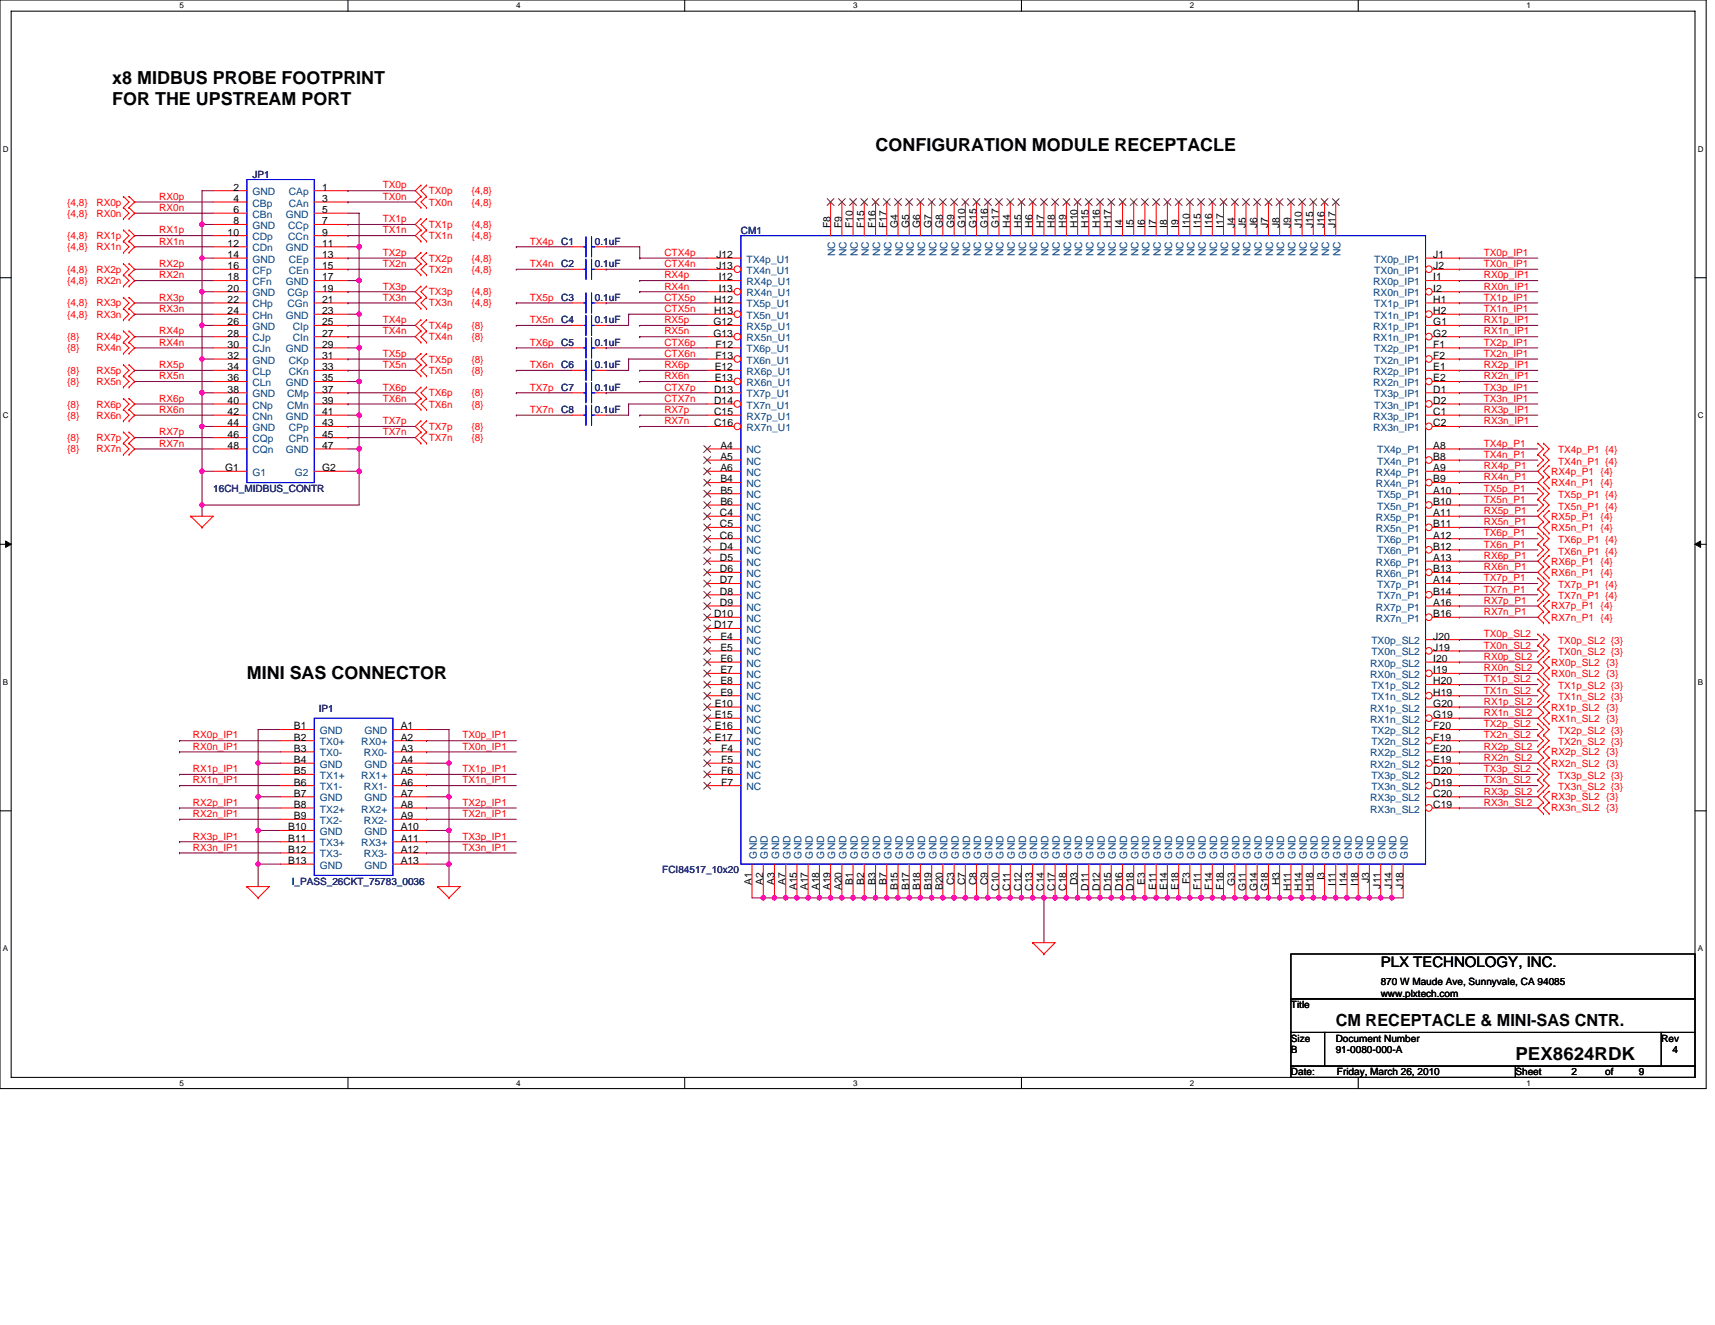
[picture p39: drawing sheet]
<svg xmlns="http://www.w3.org/2000/svg" width="279mm" height="216mm" viewBox="0 0 279 216" stroke-linecap="round" stroke-linejoin="round" font-family="sans-serif">
<defs><g id="words">
<g font-size="2.9">
<text x="18.3" y="13.7">x8 MIDBUS PROBE FOOTPRINT</text>
<text x="18.3" y="17.1">FOR THE UPSTREAM PORT</text>
<text x="142.6" y="24.6">CONFIGURATION MODULE RECEPTACLE</text>
<text x="40.2" y="110.6">MINI SAS CONNECTOR</text>
<text x="246.9" y="172.8">PEX8624RDK</text>
</g>
<text font-size="2.7" x="217.6" y="167.1">CM RECEPTACLE &amp; MINI-SAS CNTR.</text>
<text font-size="2.4" x="224.9" y="157.6">PLX TECHNOLOGY, INC.</text>
<g font-size="1.7">
<text x="38" y="31.1">2</text>
<text x="38" y="32.9">4</text>
<text x="38" y="34.7">6</text>
<text x="52.5" y="31.1">1</text>
<text x="52.5" y="32.9">3</text>
<text x="52.5" y="34.7">5</text>
<text x="37.1" y="38.4">10</text>
<text x="37.1" y="40.2">12</text>
<text x="38" y="36.6">8</text>
<text x="52.5" y="40.2">11</text>
<text x="52.5" y="36.6">7</text>
<text x="52.5" y="38.4">9</text>
<text x="135.3" y="37.1" transform="rotate(-90 135.3 37.1)">F8</text>
<text x="137.1" y="37.1" transform="rotate(-90 137.1 37.1)">F9</text>
<text x="139" y="37.1" transform="rotate(-90 139 37.1)">F10</text>
<text x="140.8" y="37.1" transform="rotate(-90 140.8 37.1)">F15</text>
<text x="142.6" y="37.1" transform="rotate(-90 142.6 37.1)">F16</text>
<text x="144.4" y="37.1" transform="rotate(-90 144.4 37.1)">F17</text>
<text x="146.3" y="37.1" transform="rotate(-90 146.3 37.1)">G4</text>
<text x="148.1" y="37.1" transform="rotate(-90 148.1 37.1)">G5</text>
<text x="149.9" y="37.1" transform="rotate(-90 149.9 37.1)">G6</text>
<text x="151.8" y="37.1" transform="rotate(-90 151.8 37.1)">G7</text>
<text x="153.6" y="37.1" transform="rotate(-90 153.6 37.1)">G8</text>
<text x="155.4" y="37.1" transform="rotate(-90 155.4 37.1)">G9</text>
<text x="157.2" y="37.1" transform="rotate(-90 157.2 37.1)">G10</text>
<text x="159.1" y="37.1" transform="rotate(-90 159.1 37.1)">G15</text>
<text x="160.9" y="37.1" transform="rotate(-90 160.9 37.1)">G16</text>
<text x="162.7" y="37.1" transform="rotate(-90 162.7 37.1)">G17</text>
<text x="164.6" y="37.1" transform="rotate(-90 164.6 37.1)">H4</text>
<text x="166.4" y="37.1" transform="rotate(-90 166.4 37.1)">H5</text>
<text x="168.2" y="37.1" transform="rotate(-90 168.2 37.1)">H6</text>
<text x="170.1" y="37.1" transform="rotate(-90 170.1 37.1)">H7</text>
<text x="171.9" y="37.1" transform="rotate(-90 171.9 37.1)">H8</text>
<text x="173.7" y="37.1" transform="rotate(-90 173.7 37.1)">H9</text>
<text x="175.5" y="37.1" transform="rotate(-90 175.5 37.1)">H10</text>
<text x="177.4" y="37.1" transform="rotate(-90 177.4 37.1)">H15</text>
<text x="179.2" y="37.1" transform="rotate(-90 179.2 37.1)">H16</text>
<text x="181" y="37.1" transform="rotate(-90 181 37.1)">H17</text>
<text x="182.9" y="37.1" transform="rotate(-90 182.9 37.1)">I4</text>
<text x="184.7" y="37.1" transform="rotate(-90 184.7 37.1)">I5</text>
<text x="186.5" y="37.1" transform="rotate(-90 186.5 37.1)">I6</text>
<text x="188.3" y="37.1" transform="rotate(-90 188.3 37.1)">I7</text>
<text x="190.2" y="37.1" transform="rotate(-90 190.2 37.1)">I8</text>
<text x="192" y="37.1" transform="rotate(-90 192 37.1)">I9</text>
<text x="193.8" y="37.1" transform="rotate(-90 193.8 37.1)">I10</text>
<text x="195.6" y="37.1" transform="rotate(-90 195.6 37.1)">I15</text>
<text x="197.5" y="37.1" transform="rotate(-90 197.5 37.1)">I16</text>
<text x="199.3" y="37.1" transform="rotate(-90 199.3 37.1)">I17</text>
<text x="201.1" y="37.1" transform="rotate(-90 201.1 37.1)">J4</text>
<text x="203" y="37.1" transform="rotate(-90 203 37.1)">J5</text>
<text x="204.8" y="37.1" transform="rotate(-90 204.8 37.1)">J6</text>
<text x="206.6" y="37.1" transform="rotate(-90 206.6 37.1)">J7</text>
<text x="208.4" y="37.1" transform="rotate(-90 208.4 37.1)">J8</text>
<text x="210.3" y="37.1" transform="rotate(-90 210.3 37.1)">J9</text>
<text x="212.1" y="37.1" transform="rotate(-90 212.1 37.1)">J10</text>
<text x="213.9" y="37.1" transform="rotate(-90 213.9 37.1)">J15</text>
<text x="215.8" y="37.1" transform="rotate(-90 215.8 37.1)">J16</text>
<text x="217.6" y="37.1" transform="rotate(-90 217.6 37.1)">J17</text>
<text x="37.1" y="42">14</text>
<text x="37.1" y="43.9">16</text>
<text x="37.1" y="45.7">18</text>
<text x="37.1" y="47.5">20</text>
<text x="52.5" y="47.5">19</text>
<text x="52.5" y="42">13</text>
<text x="52.5" y="43.9">15</text>
<text x="52.5" y="45.7">17</text>
<text x="116.7" y="42">J12</text>
<text x="116.7" y="43.9">J13</text>
<text x="117.1" y="45.7">I12</text>
<text x="117.1" y="47.5">I13</text>
<text x="233.5" y="42">J1</text>
<text x="233.5" y="43.9">J2</text>
<text x="233.5" y="45.7">I1</text>
<text x="233.5" y="47.5">I2</text>
<text x="37.1" y="49.3">22</text>
<text x="37.1" y="51.2">24</text>
<text x="37.1" y="53">26</text>
<text x="52.5" y="53">25</text>
<text x="52.5" y="49.3">21</text>
<text x="52.5" y="51.2">23</text>
<text x="116.2" y="53">G12</text>
<text x="116.4" y="49.3">H12</text>
<text x="116.4" y="51.2">H13</text>
<text x="233.5" y="49.3">H1</text>
<text x="233.5" y="51.2">H2</text>
<text x="233.5" y="53">G1</text>
<text x="37.1" y="54.8">28</text>
<text x="37.1" y="56.7">30</text>
<text x="37.1" y="58.5">32</text>
<text x="52.5" y="54.8">27</text>
<text x="52.5" y="58.5">31</text>
<text x="52.5" y="56.7">29</text>
<text x="116.2" y="54.8">G13</text>
<text x="116.5" y="56.7">F12</text>
<text x="116.5" y="58.5">F13</text>
<text x="233.5" y="54.8">G2</text>
<text x="233.5" y="56.7">F1</text>
<text x="233.5" y="58.5">F2</text>
<text x="37.1" y="60.3">34</text>
<text x="37.1" y="62.1">36</text>
<text x="37.1" y="64">38</text>
<text x="37.1" y="65.8">40</text>
<text x="52.5" y="60.3">33</text>
<text x="52.5" y="62.1">35</text>
<text x="52.5" y="64">37</text>
<text x="52.5" y="65.8">39</text>
<text x="116.4" y="64">D13</text>
<text x="116.4" y="65.8">D14</text>
<text x="116.4" y="60.3">E12</text>
<text x="116.4" y="62.1">E13</text>
<text x="233.5" y="60.3">E1</text>
<text x="233.5" y="62.1">E2</text>
<text x="233.5" y="64">D1</text>
<text x="233.5" y="65.8">D2</text>
<text x="37.1" y="67.6">42</text>
<text x="37.1" y="69.5">44</text>
<text x="37.1" y="71.3">46</text>
<text x="52.5" y="69.5">43</text>
<text x="52.5" y="71.3">45</text>
<text x="52.5" y="67.6">41</text>
<text x="116.4" y="67.6">C15</text>
<text x="116.4" y="69.5">C16</text>
<text x="233.5" y="67.6">C1</text>
<text x="233.5" y="69.5">C2</text>
<text x="36.7" y="76.8">G1</text>
<text x="37.1" y="73.1">48</text>
<text x="52.5" y="76.8">G2</text>
<text x="52.5" y="73.1">47</text>
<text x="117.4" y="73.1">A4</text>
<text x="117.4" y="75">A5</text>
<text x="117.4" y="76.8">A6</text>
<text x="233.5" y="73.1">A8</text>
<text x="233.5" y="75">B8</text>
<text x="233.5" y="76.8">A9</text>
<text x="117.4" y="78.6">B4</text>
<text x="117.4" y="80.4">B5</text>
<text x="117.4" y="82.3">B6</text>
<text x="233.5" y="80.4">A10</text>
<text x="233.5" y="82.3">B10</text>
<text x="233.5" y="78.6">B9</text>
<text x="117.3" y="84.1">C4</text>
<text x="117.3" y="85.9">C5</text>
<text x="117.3" y="87.8">C6</text>
<text x="117.3" y="89.6">D4</text>
<text x="233.5" y="87.8">A12</text>
<text x="233.5" y="89.6">B12</text>
<text x="233.5" y="84.1">A11</text>
<text x="233.5" y="85.9">B11</text>
<text x="117.3" y="91.4">D5</text>
<text x="117.3" y="93.2">D6</text>
<text x="117.3" y="95.1">D7</text>
<text x="233.5" y="95.1">A14</text>
<text x="233.5" y="91.4">A13</text>
<text x="233.5" y="93.2">B13</text>
<text x="116.4" y="100.6">D10</text>
<text x="117.3" y="96.9">D8</text>
<text x="117.3" y="98.7">D9</text>
<text x="233.5" y="96.9">B14</text>
<text x="233.5" y="98.7">A16</text>
<text x="233.5" y="100.6">B16</text>
<text x="116.4" y="102.4">D17</text>
<text x="117.4" y="104.2">E4</text>
<text x="117.4" y="106">E5</text>
<text x="117.4" y="107.9">E6</text>
<text x="233.5" y="107.9">I20</text>
<text x="233.5" y="104.2">J20</text>
<text x="233.5" y="106">J19</text>
<text x="117.4" y="109.7">E7</text>
<text x="117.4" y="111.5">E8</text>
<text x="117.4" y="113.3">E9</text>
<text x="233.5" y="109.7">I19</text>
<text x="233.5" y="111.5">H20</text>
<text x="233.5" y="113.3">H19</text>
<text x="47.9" y="118.9">B1</text>
<text x="65.3" y="118.9">A1</text>
<text x="116.4" y="115.2">E10</text>
<text x="116.4" y="117">E15</text>
<text x="116.4" y="118.9">E16</text>
<text x="233.5" y="115.2">G20</text>
<text x="233.5" y="117">G19</text>
<text x="233.5" y="118.9">F20</text>
<text x="47.9" y="120.7">B2</text>
<text x="47.9" y="122.5">B3</text>
<text x="47.9" y="124.3">B4</text>
<text x="65.3" y="122.5">A3</text>
<text x="65.3" y="124.3">A4</text>
<text x="65.3" y="120.7">A2</text>
<text x="116.4" y="120.7">E17</text>
<text x="117.5" y="122.5">F4</text>
<text x="117.5" y="124.3">F5</text>
<text x="233.5" y="122.5">E20</text>
<text x="233.5" y="124.3">E19</text>
<text x="233.5" y="120.7">F19</text>
<text x="47.9" y="126.2">B5</text>
<text x="47.9" y="128">B6</text>
<text x="47.9" y="129.8">B7</text>
<text x="47.9" y="131.6">B8</text>
<text x="65.3" y="128">A6</text>
<text x="65.3" y="129.8">A7</text>
<text x="65.3" y="126.2">A5</text>
<text x="65.3" y="131.6">A8</text>
<text x="117.5" y="126.2">F6</text>
<text x="117.5" y="128">F7</text>
<text x="233.5" y="129.8">C20</text>
<text x="233.5" y="131.6">C19</text>
<text x="233.5" y="126.2">D20</text>
<text x="233.5" y="128">D19</text>
<text x="46.9" y="135.3">B10</text>
<text x="46.9" y="137.1">B11</text>
<text x="47.9" y="133.5">B9</text>
<text x="65.3" y="133.5">A9</text>
<text x="65.3" y="135.3">A10</text>
<text x="65.3" y="137.1">A11</text>
<text x="46.9" y="139">B12</text>
<text x="46.9" y="140.8">B13</text>
<text x="65.3" y="139">A12</text>
<text x="65.3" y="140.8">A13</text>
<text x="215.8" y="143.5" transform="rotate(-90 215.8 143.5)">I3</text>
<text x="223.1" y="143.8" transform="rotate(-90 223.1 143.8)">J3</text>
<text x="122.5" y="144.1" transform="rotate(-90 122.5 144.1)">A1</text>
<text x="124.3" y="144.1" transform="rotate(-90 124.3 144.1)">A2</text>
<text x="126.2" y="144.1" transform="rotate(-90 126.2 144.1)">A3</text>
<text x="128" y="144.1" transform="rotate(-90 128 144.1)">A7</text>
<text x="129.8" y="145.1" transform="rotate(-90 129.8 145.1)">A15</text>
<text x="131.6" y="145.1" transform="rotate(-90 131.6 145.1)">A17</text>
<text x="133.5" y="145.1" transform="rotate(-90 133.5 145.1)">A18</text>
<text x="135.3" y="145.1" transform="rotate(-90 135.3 145.1)">A19</text>
<text x="137.1" y="145.1" transform="rotate(-90 137.1 145.1)">A20</text>
<text x="139" y="144.1" transform="rotate(-90 139 144.1)">B1</text>
<text x="140.8" y="144.1" transform="rotate(-90 140.8 144.1)">B2</text>
<text x="142.6" y="144.1" transform="rotate(-90 142.6 144.1)">B3</text>
<text x="144.4" y="144.1" transform="rotate(-90 144.4 144.1)">B7</text>
<text x="146.3" y="145.1" transform="rotate(-90 146.3 145.1)">B15</text>
<text x="148.1" y="145.1" transform="rotate(-90 148.1 145.1)">B17</text>
<text x="149.9" y="145.1" transform="rotate(-90 149.9 145.1)">B18</text>
<text x="151.8" y="145.1" transform="rotate(-90 151.8 145.1)">B19</text>
<text x="153.6" y="145.1" transform="rotate(-90 153.6 145.1)">B20</text>
<text x="155.4" y="144.2" transform="rotate(-90 155.4 144.2)">C3</text>
<text x="157.2" y="144.2" transform="rotate(-90 157.2 144.2)">C7</text>
<text x="159.1" y="144.2" transform="rotate(-90 159.1 144.2)">C8</text>
<text x="160.9" y="144.2" transform="rotate(-90 160.9 144.2)">C9</text>
<text x="162.7" y="145.1" transform="rotate(-90 162.7 145.1)">C10</text>
<text x="164.6" y="145.1" transform="rotate(-90 164.6 145.1)">C11</text>
<text x="166.4" y="145.1" transform="rotate(-90 166.4 145.1)">C12</text>
<text x="168.2" y="145.1" transform="rotate(-90 168.2 145.1)">C13</text>
<text x="170.1" y="145.1" transform="rotate(-90 170.1 145.1)">C14</text>
<text x="171.9" y="145.1" transform="rotate(-90 171.9 145.1)">C17</text>
<text x="173.7" y="145.1" transform="rotate(-90 173.7 145.1)">C18</text>
<text x="175.5" y="144.2" transform="rotate(-90 175.5 144.2)">D3</text>
<text x="177.4" y="145.1" transform="rotate(-90 177.4 145.1)">D11</text>
<text x="179.2" y="145.1" transform="rotate(-90 179.2 145.1)">D12</text>
<text x="181" y="145.1" transform="rotate(-90 181 145.1)">D15</text>
<text x="182.9" y="145.1" transform="rotate(-90 182.9 145.1)">D16</text>
<text x="184.7" y="145.1" transform="rotate(-90 184.7 145.1)">D18</text>
<text x="186.5" y="144.1" transform="rotate(-90 186.5 144.1)">E3</text>
<text x="188.3" y="145.1" transform="rotate(-90 188.3 145.1)">E11</text>
<text x="190.2" y="145.1" transform="rotate(-90 190.2 145.1)">E14</text>
<text x="192" y="145.1" transform="rotate(-90 192 145.1)">E18</text>
<text x="193.8" y="144" transform="rotate(-90 193.8 144)">F3</text>
<text x="195.6" y="144.9" transform="rotate(-90 195.6 144.9)">F11</text>
<text x="197.5" y="144.9" transform="rotate(-90 197.5 144.9)">F14</text>
<text x="199.3" y="144.9" transform="rotate(-90 199.3 144.9)">F18</text>
<text x="201.1" y="144.3" transform="rotate(-90 201.1 144.3)">G3</text>
<text x="203" y="145.2" transform="rotate(-90 203 145.2)">G11</text>
<text x="204.8" y="145.2" transform="rotate(-90 204.8 145.2)">G14</text>
<text x="206.6" y="145.2" transform="rotate(-90 206.6 145.2)">G18</text>
<text x="208.4" y="144.2" transform="rotate(-90 208.4 144.2)">H3</text>
<text x="210.3" y="145.1" transform="rotate(-90 210.3 145.1)">H11</text>
<text x="212.1" y="145.1" transform="rotate(-90 212.1 145.1)">H14</text>
<text x="213.9" y="145.1" transform="rotate(-90 213.9 145.1)">H18</text>
<text x="217.6" y="144.4" transform="rotate(-90 217.6 144.4)">I11</text>
<text x="219.4" y="144.4" transform="rotate(-90 219.4 144.4)">I14</text>
<text x="221.3" y="144.4" transform="rotate(-90 221.3 144.4)">I18</text>
<text x="224.9" y="144.8" transform="rotate(-90 224.9 144.8)">J11</text>
<text x="226.7" y="144.8" transform="rotate(-90 226.7 144.8)">J14</text>
<text x="228.6" y="144.8" transform="rotate(-90 228.6 144.8)">J18</text>
</g>
<g font-size="1.7" fill="#004080">
<text x="41.1" y="31.8">GND</text>
<text x="41.1" y="33.7">CBp</text>
<text x="41.1" y="35.5">CBn</text>
<text x="46.6" y="35.5">GND</text>
<text x="47" y="31.8">CAp</text>
<text x="47" y="33.7">CAn</text>
<text x="41.1" y="37.3">GND</text>
<text x="41.1" y="39.1">CDp</text>
<text x="41.1" y="41">CDn</text>
<text x="46.6" y="41">GND</text>
<text x="46.9" y="37.3">CCp</text>
<text x="46.9" y="39.1">CCn</text>
<text x="136.1" y="41.7" transform="rotate(-90 136.1 41.7)">NC</text>
<text x="137.9" y="41.7" transform="rotate(-90 137.9 41.7)">NC</text>
<text x="139.7" y="41.7" transform="rotate(-90 139.7 41.7)">NC</text>
<text x="141.6" y="41.7" transform="rotate(-90 141.6 41.7)">NC</text>
<text x="143.4" y="41.7" transform="rotate(-90 143.4 41.7)">NC</text>
<text x="145.2" y="41.7" transform="rotate(-90 145.2 41.7)">NC</text>
<text x="147.1" y="41.7" transform="rotate(-90 147.1 41.7)">NC</text>
<text x="148.9" y="41.7" transform="rotate(-90 148.9 41.7)">NC</text>
<text x="150.7" y="41.7" transform="rotate(-90 150.7 41.7)">NC</text>
<text x="152.5" y="41.7" transform="rotate(-90 152.5 41.7)">NC</text>
<text x="154.4" y="41.7" transform="rotate(-90 154.4 41.7)">NC</text>
<text x="156.2" y="41.7" transform="rotate(-90 156.2 41.7)">NC</text>
<text x="158" y="41.7" transform="rotate(-90 158 41.7)">NC</text>
<text x="159.9" y="41.7" transform="rotate(-90 159.9 41.7)">NC</text>
<text x="161.7" y="41.7" transform="rotate(-90 161.7 41.7)">NC</text>
<text x="163.5" y="41.7" transform="rotate(-90 163.5 41.7)">NC</text>
<text x="165.4" y="41.7" transform="rotate(-90 165.4 41.7)">NC</text>
<text x="167.2" y="41.7" transform="rotate(-90 167.2 41.7)">NC</text>
<text x="169" y="41.7" transform="rotate(-90 169 41.7)">NC</text>
<text x="170.8" y="41.7" transform="rotate(-90 170.8 41.7)">NC</text>
<text x="172.7" y="41.7" transform="rotate(-90 172.7 41.7)">NC</text>
<text x="174.5" y="41.7" transform="rotate(-90 174.5 41.7)">NC</text>
<text x="176.3" y="41.7" transform="rotate(-90 176.3 41.7)">NC</text>
<text x="178.1" y="41.7" transform="rotate(-90 178.1 41.7)">NC</text>
<text x="180" y="41.7" transform="rotate(-90 180 41.7)">NC</text>
<text x="181.8" y="41.7" transform="rotate(-90 181.8 41.7)">NC</text>
<text x="183.6" y="41.7" transform="rotate(-90 183.6 41.7)">NC</text>
<text x="185.5" y="41.7" transform="rotate(-90 185.5 41.7)">NC</text>
<text x="187.3" y="41.7" transform="rotate(-90 187.3 41.7)">NC</text>
<text x="189.1" y="41.7" transform="rotate(-90 189.1 41.7)">NC</text>
<text x="190.9" y="41.7" transform="rotate(-90 190.9 41.7)">NC</text>
<text x="192.8" y="41.7" transform="rotate(-90 192.8 41.7)">NC</text>
<text x="194.6" y="41.7" transform="rotate(-90 194.6 41.7)">NC</text>
<text x="196.4" y="41.7" transform="rotate(-90 196.4 41.7)">NC</text>
<text x="198.3" y="41.7" transform="rotate(-90 198.3 41.7)">NC</text>
<text x="200.1" y="41.7" transform="rotate(-90 200.1 41.7)">NC</text>
<text x="201.9" y="41.7" transform="rotate(-90 201.9 41.7)">NC</text>
<text x="203.8" y="41.7" transform="rotate(-90 203.8 41.7)">NC</text>
<text x="205.6" y="41.7" transform="rotate(-90 205.6 41.7)">NC</text>
<text x="207.4" y="41.7" transform="rotate(-90 207.4 41.7)">NC</text>
<text x="209.2" y="41.7" transform="rotate(-90 209.2 41.7)">NC</text>
<text x="211.1" y="41.7" transform="rotate(-90 211.1 41.7)">NC</text>
<text x="212.9" y="41.7" transform="rotate(-90 212.9 41.7)">NC</text>
<text x="214.7" y="41.7" transform="rotate(-90 214.7 41.7)">NC</text>
<text x="216.6" y="41.7" transform="rotate(-90 216.6 41.7)">NC</text>
<text x="218.4" y="41.7" transform="rotate(-90 218.4 41.7)">NC</text>
<text x="41.1" y="42.8">GND</text>
<text x="41.1" y="44.6">CFp</text>
<text x="41.1" y="46.5">CFn</text>
<text x="46.6" y="46.5">GND</text>
<text x="47" y="42.8">CEp</text>
<text x="47" y="44.6">CEn</text>
<text x="121.6" y="42.8">TX4p_U1</text>
<text x="121.6" y="44.6">TX4n_U1</text>
<text x="121.6" y="46.5">RX4p_U1</text>
<text x="223.7" y="46.5">RX0p_IP1</text>
<text x="223.9" y="42.8">TX0p_IP1</text>
<text x="223.9" y="44.6">TX0n_IP1</text>
<text x="41.1" y="48.3">GND</text>
<text x="41.1" y="50.1">CHp</text>
<text x="41.1" y="51.9">CHn</text>
<text x="41.1" y="53.8">GND</text>
<text x="46.6" y="51.9">GND</text>
<text x="46.8" y="48.3">CGp</text>
<text x="46.8" y="50.1">CGn</text>
<text x="47.7" y="53.8">CIp</text>
<text x="121.6" y="48.3">RX4n_U1</text>
<text x="121.6" y="50.1">TX5p_U1</text>
<text x="121.6" y="51.9">TX5n_U1</text>
<text x="121.6" y="53.8">RX5p_U1</text>
<text x="223.7" y="48.3">RX0n_IP1</text>
<text x="223.7" y="53.8">RX1p_IP1</text>
<text x="223.9" y="50.1">TX1p_IP1</text>
<text x="223.9" y="51.9">TX1n_IP1</text>
<text x="41.1" y="55.6">CJp</text>
<text x="41.1" y="57.4">CJn</text>
<text x="41.1" y="59.2">GND</text>
<text x="46.6" y="57.4">GND</text>
<text x="47" y="59.2">CKp</text>
<text x="47.7" y="55.6">CIn</text>
<text x="121.6" y="55.6">RX5n_U1</text>
<text x="121.6" y="57.4">TX6p_U1</text>
<text x="121.6" y="59.2">TX6n_U1</text>
<text x="223.7" y="55.6">RX1n_IP1</text>
<text x="223.9" y="57.4">TX2p_IP1</text>
<text x="223.9" y="59.2">TX2n_IP1</text>
<text x="41.1" y="61.1">CLp</text>
<text x="41.1" y="62.9">CLn</text>
<text x="41.1" y="64.7">GND</text>
<text x="46.6" y="62.9">GND</text>
<text x="46.8" y="64.7">CMp</text>
<text x="47" y="61.1">CKn</text>
<text x="121.6" y="61.1">RX6p_U1</text>
<text x="121.6" y="62.9">RX6n_U1</text>
<text x="121.6" y="64.7">TX7p_U1</text>
<text x="223.7" y="61.1">RX2p_IP1</text>
<text x="223.7" y="62.9">RX2n_IP1</text>
<text x="223.9" y="64.7">TX3p_IP1</text>
<text x="41.1" y="66.6">CNp</text>
<text x="41.1" y="68.4">CNn</text>
<text x="41.1" y="70.2">GND</text>
<text x="46.6" y="68.4">GND</text>
<text x="46.8" y="66.6">CMn</text>
<text x="47" y="70.2">CPp</text>
<text x="121.6" y="66.6">TX7n_U1</text>
<text x="121.6" y="68.4">RX7p_U1</text>
<text x="121.6" y="70.2">RX7n_U1</text>
<text x="223.7" y="68.4">RX3p_IP1</text>
<text x="223.7" y="70.2">RX3n_IP1</text>
<text x="223.9" y="66.6">TX3n_IP1</text>
<text x="41.1" y="72.1">CQp</text>
<text x="41.1" y="73.9">CQn</text>
<text x="41.1" y="77.5">G1</text>
<text x="46.6" y="73.9">GND</text>
<text x="47" y="72.1">CPn</text>
<text x="48" y="77.5">G2</text>
<text x="121.6" y="73.9">NC</text>
<text x="121.6" y="75.7">NC</text>
<text x="121.6" y="77.5">NC</text>
<text x="224.2" y="77.5">RX4p_P1</text>
<text x="224.3" y="73.9">TX4p_P1</text>
<text x="224.3" y="75.7">TX4n_P1</text>
<text x="121.6" y="79.4">NC</text>
<text x="121.6" y="81.2">NC</text>
<text x="121.6" y="83">NC</text>
<text x="224.2" y="79.4">RX4n_P1</text>
<text x="224.3" y="81.2">TX5p_P1</text>
<text x="224.3" y="83">TX5n_P1</text>
<text x="121.6" y="84.9">NC</text>
<text x="121.6" y="86.7">NC</text>
<text x="121.6" y="88.5">NC</text>
<text x="224.2" y="84.9">RX5p_P1</text>
<text x="224.2" y="86.7">RX5n_P1</text>
<text x="224.3" y="88.5">TX6p_P1</text>
<text x="121.6" y="90.3">NC</text>
<text x="121.6" y="92.2">NC</text>
<text x="121.6" y="94">NC</text>
<text x="121.6" y="95.8">NC</text>
<text x="224.2" y="92.2">RX6p_P1</text>
<text x="224.2" y="94">RX6n_P1</text>
<text x="224.3" y="90.3">TX6n_P1</text>
<text x="224.3" y="95.8">TX7p_P1</text>
<text x="121.6" y="97.7">NC</text>
<text x="121.6" y="99.5">NC</text>
<text x="121.6" y="101.3">NC</text>
<text x="224.2" y="99.5">RX7p_P1</text>
<text x="224.2" y="101.3">RX7n_P1</text>
<text x="224.3" y="97.7">TX7n_P1</text>
<text x="121.6" y="103.1">NC</text>
<text x="121.6" y="105">NC</text>
<text x="121.6" y="106.8">NC</text>
<text x="223.4" y="105">TX0p_SL2</text>
<text x="223.4" y="106.8">TX0n_SL2</text>
<text x="121.6" y="108.6">NC</text>
<text x="121.6" y="110.5">NC</text>
<text x="121.6" y="112.3">NC</text>
<text x="223.2" y="108.6">RX0p_SL2</text>
<text x="223.2" y="110.5">RX0n_SL2</text>
<text x="223.4" y="112.3">TX1p_SL2</text>
<text x="52.1" y="119.6">GND</text>
<text x="59.4" y="119.6">GND</text>
<text x="121.6" y="114.1">NC</text>
<text x="121.6" y="116">NC</text>
<text x="121.6" y="117.8">NC</text>
<text x="121.6" y="119.6">NC</text>
<text x="223.2" y="116">RX1p_SL2</text>
<text x="223.2" y="117.8">RX1n_SL2</text>
<text x="223.4" y="114.1">TX1n_SL2</text>
<text x="223.4" y="119.6">TX2p_SL2</text>
<text x="52.1" y="121.4">TX0+</text>
<text x="52.1" y="123.3">TX0-</text>
<text x="52.1" y="125.1">GND</text>
<text x="58.9" y="121.4">RX0+</text>
<text x="59.3" y="123.3">RX0-</text>
<text x="59.4" y="125.1">GND</text>
<text x="121.6" y="121.4">NC</text>
<text x="121.6" y="123.3">NC</text>
<text x="121.6" y="125.1">NC</text>
<text x="223.2" y="123.3">RX2p_SL2</text>
<text x="223.2" y="125.1">RX2n_SL2</text>
<text x="223.4" y="121.4">TX2n_SL2</text>
<text x="52.1" y="126.9">TX1+</text>
<text x="52.1" y="128.8">TX1-</text>
<text x="52.1" y="130.6">GND</text>
<text x="58.9" y="126.9">RX1+</text>
<text x="59.3" y="128.8">RX1-</text>
<text x="59.4" y="130.6">GND</text>
<text x="121.6" y="126.9">NC</text>
<text x="121.6" y="128.8">NC</text>
<text x="223.2" y="130.6">RX3p_SL2</text>
<text x="223.4" y="126.9">TX3p_SL2</text>
<text x="223.4" y="128.8">TX3n_SL2</text>
<text x="52.1" y="132.4">TX2+</text>
<text x="52.1" y="134.2">TX2-</text>
<text x="52.1" y="136.1">GND</text>
<text x="52.1" y="137.9">TX3+</text>
<text x="58.9" y="132.4">RX2+</text>
<text x="58.9" y="137.9">RX3+</text>
<text x="59.3" y="134.2">RX2-</text>
<text x="59.4" y="136.1">GND</text>
<text x="223.2" y="132.4">RX3n_SL2</text>
<text x="52.1" y="139.7">TX3-</text>
<text x="52.1" y="141.5">GND</text>
<text x="59.3" y="139.7">RX3-</text>
<text x="59.4" y="141.5">GND</text>
<text x="123.3" y="139.9" transform="rotate(-90 123.3 139.9)">GND</text>
<text x="125.1" y="139.9" transform="rotate(-90 125.1 139.9)">GND</text>
<text x="126.9" y="139.9" transform="rotate(-90 126.9 139.9)">GND</text>
<text x="128.8" y="139.9" transform="rotate(-90 128.8 139.9)">GND</text>
<text x="130.6" y="139.9" transform="rotate(-90 130.6 139.9)">GND</text>
<text x="132.4" y="139.9" transform="rotate(-90 132.4 139.9)">GND</text>
<text x="134.3" y="139.9" transform="rotate(-90 134.3 139.9)">GND</text>
<text x="136.1" y="139.9" transform="rotate(-90 136.1 139.9)">GND</text>
<text x="137.9" y="139.9" transform="rotate(-90 137.9 139.9)">GND</text>
<text x="139.7" y="139.9" transform="rotate(-90 139.7 139.9)">GND</text>
<text x="141.6" y="139.9" transform="rotate(-90 141.6 139.9)">GND</text>
<text x="143.4" y="139.9" transform="rotate(-90 143.4 139.9)">GND</text>
<text x="145.2" y="139.9" transform="rotate(-90 145.2 139.9)">GND</text>
<text x="147.1" y="139.9" transform="rotate(-90 147.1 139.9)">GND</text>
<text x="148.9" y="139.9" transform="rotate(-90 148.9 139.9)">GND</text>
<text x="150.7" y="139.9" transform="rotate(-90 150.7 139.9)">GND</text>
<text x="152.5" y="139.9" transform="rotate(-90 152.5 139.9)">GND</text>
<text x="154.4" y="139.9" transform="rotate(-90 154.4 139.9)">GND</text>
<text x="156.2" y="139.9" transform="rotate(-90 156.2 139.9)">GND</text>
<text x="158" y="139.9" transform="rotate(-90 158 139.9)">GND</text>
<text x="159.9" y="139.9" transform="rotate(-90 159.9 139.9)">GND</text>
<text x="161.7" y="139.9" transform="rotate(-90 161.7 139.9)">GND</text>
<text x="163.5" y="139.9" transform="rotate(-90 163.5 139.9)">GND</text>
<text x="165.4" y="139.9" transform="rotate(-90 165.4 139.9)">GND</text>
<text x="167.2" y="139.9" transform="rotate(-90 167.2 139.9)">GND</text>
<text x="169" y="139.9" transform="rotate(-90 169 139.9)">GND</text>
<text x="170.8" y="139.9" transform="rotate(-90 170.8 139.9)">GND</text>
<text x="172.7" y="139.9" transform="rotate(-90 172.7 139.9)">GND</text>
<text x="174.5" y="139.9" transform="rotate(-90 174.5 139.9)">GND</text>
<text x="176.3" y="139.9" transform="rotate(-90 176.3 139.9)">GND</text>
<text x="178.1" y="139.9" transform="rotate(-90 178.1 139.9)">GND</text>
<text x="180" y="139.9" transform="rotate(-90 180 139.9)">GND</text>
<text x="181.8" y="139.9" transform="rotate(-90 181.8 139.9)">GND</text>
<text x="183.6" y="139.9" transform="rotate(-90 183.6 139.9)">GND</text>
<text x="185.5" y="139.9" transform="rotate(-90 185.5 139.9)">GND</text>
<text x="187.3" y="139.9" transform="rotate(-90 187.3 139.9)">GND</text>
<text x="189.1" y="139.9" transform="rotate(-90 189.1 139.9)">GND</text>
<text x="190.9" y="139.9" transform="rotate(-90 190.9 139.9)">GND</text>
<text x="192.8" y="139.9" transform="rotate(-90 192.8 139.9)">GND</text>
<text x="194.6" y="139.9" transform="rotate(-90 194.6 139.9)">GND</text>
<text x="196.4" y="139.9" transform="rotate(-90 196.4 139.9)">GND</text>
<text x="198.3" y="139.9" transform="rotate(-90 198.3 139.9)">GND</text>
<text x="200.1" y="139.9" transform="rotate(-90 200.1 139.9)">GND</text>
<text x="201.9" y="139.9" transform="rotate(-90 201.9 139.9)">GND</text>
<text x="203.8" y="139.9" transform="rotate(-90 203.8 139.9)">GND</text>
<text x="205.6" y="139.9" transform="rotate(-90 205.6 139.9)">GND</text>
<text x="207.4" y="139.9" transform="rotate(-90 207.4 139.9)">GND</text>
<text x="209.2" y="139.9" transform="rotate(-90 209.2 139.9)">GND</text>
<text x="211.1" y="139.9" transform="rotate(-90 211.1 139.9)">GND</text>
<text x="212.9" y="139.9" transform="rotate(-90 212.9 139.9)">GND</text>
<text x="214.7" y="139.9" transform="rotate(-90 214.7 139.9)">GND</text>
<text x="216.6" y="139.9" transform="rotate(-90 216.6 139.9)">GND</text>
<text x="218.4" y="139.9" transform="rotate(-90 218.4 139.9)">GND</text>
<text x="220.2" y="139.9" transform="rotate(-90 220.2 139.9)">GND</text>
<text x="222" y="139.9" transform="rotate(-90 222 139.9)">GND</text>
<text x="223.9" y="139.9" transform="rotate(-90 223.9 139.9)">GND</text>
<text x="225.7" y="139.9" transform="rotate(-90 225.7 139.9)">GND</text>
<text x="227.5" y="139.9" transform="rotate(-90 227.5 139.9)">GND</text>
<text x="229.4" y="139.9" transform="rotate(-90 229.4 139.9)">GND</text>
</g>
<g font-size="1.6" fill="#000080">
<text x="41.1" y="29.1">JP1</text>
<text x="91.4" y="39.9">C1</text>
<text x="96.9" y="39.9">0.1uF</text>
<text x="120.7" y="38.1">CM1</text>
<text x="91.4" y="43.5">C2</text>
<text x="96.9" y="43.5">0.1uF</text>
<text x="91.4" y="49">C3</text>
<text x="91.4" y="52.7">C4</text>
<text x="96.9" y="49">0.1uF</text>
<text x="96.9" y="52.7">0.1uF</text>
<text x="91.4" y="56.3">C5</text>
<text x="91.4" y="60">C6</text>
<text x="96.9" y="56.3">0.1uF</text>
<text x="96.9" y="60">0.1uF</text>
<text x="91.4" y="63.6">C7</text>
<text x="96.9" y="63.6">0.1uF</text>
<text x="91.4" y="67.3">C8</text>
<text x="96.9" y="67.3">0.1uF</text>
<text x="34.7" y="80.1">16CH_MIDBUS_CONTR</text>
<text x="51.9" y="116">IP1</text>
<text x="107.9" y="142.3">FCI84517_10x20</text>
<text x="47.5" y="144.1">I_PASS_26CKT_75783_0036</text>
</g>
<g font-size="1.6" fill="#f00">
<text x="11" y="33.5">{4,8}</text>
<text x="11" y="35.3">{4,8}</text>
<text x="15.7" y="33.5">RX0p</text>
<text x="15.7" y="35.3">RX0n</text>
<text x="26" y="32.6">RX0p</text>
<text x="26" y="34.4">RX0n</text>
<text x="62.4" y="30.7">TX0p</text>
<text x="62.4" y="32.6">TX0n</text>
<text x="69.8" y="31.6">TX0p</text>
<text x="69.8" y="33.5">TX0n</text>
<text x="76.8" y="31.6">{4,8}</text>
<text x="76.8" y="33.5">{4,8}</text>
<text x="11" y="39">{4,8}</text>
<text x="11" y="40.8">{4,8}</text>
<text x="15.7" y="39">RX1p</text>
<text x="15.7" y="40.8">RX1n</text>
<text x="26" y="38">RX1p</text>
<text x="26" y="39.9">RX1n</text>
<text x="62.4" y="36.2">TX1p</text>
<text x="62.4" y="38">TX1n</text>
<text x="62.4" y="41.7">TX2p</text>
<text x="69.8" y="37.1">TX1p</text>
<text x="69.8" y="39">TX1n</text>
<text x="76.8" y="37.1">{4,8}</text>
<text x="76.8" y="39">{4,8}</text>
<text x="86.3" y="39.9">TX4p</text>
<text x="108.2" y="41.7">CTX4p</text>
<text x="241.7" y="41.7">TX0p_IP1</text>
<text x="11" y="44.4">{4,8}</text>
<text x="11" y="46.3">{4,8}</text>
<text x="15.7" y="44.4">RX2p</text>
<text x="15.7" y="46.3">RX2n</text>
<text x="26" y="43.5">RX2p</text>
<text x="26" y="45.4">RX2n</text>
<text x="62.4" y="43.5">TX2n</text>
<text x="62.4" y="47.2">TX3p</text>
<text x="69.8" y="42.6">TX2p</text>
<text x="69.8" y="44.4">TX2n</text>
<text x="76.8" y="42.6">{4,8}</text>
<text x="76.8" y="44.4">{4,8}</text>
<text x="86.3" y="43.5">TX4n</text>
<text x="108.2" y="43.5">CTX4n</text>
<text x="108.2" y="45.4">RX4p</text>
<text x="108.2" y="47.2">RX4n</text>
<text x="241.7" y="43.5">TX0n_IP1</text>
<text x="241.7" y="45.4">RX0p_IP1</text>
<text x="241.7" y="47.2">RX0n_IP1</text>
<text x="11" y="49.9">{4,8}</text>
<text x="11" y="51.8">{4,8}</text>
<text x="15.7" y="49.9">RX3p</text>
<text x="15.7" y="51.8">RX3n</text>
<text x="26" y="49">RX3p</text>
<text x="26" y="50.8">RX3n</text>
<text x="62.4" y="52.7">TX4p</text>
<text x="62.4" y="49">TX3n</text>
<text x="69.8" y="53.6">TX4p</text>
<text x="69.8" y="48.1">TX3p</text>
<text x="69.8" y="49.9">TX3n</text>
<text x="76.8" y="53.6">{8}</text>
<text x="76.8" y="48.1">{4,8}</text>
<text x="76.8" y="49.9">{4,8}</text>
<text x="86.3" y="49">TX5p</text>
<text x="86.3" y="52.7">TX5n</text>
<text x="108.2" y="49">CTX5p</text>
<text x="108.2" y="50.8">CTX5n</text>
<text x="108.2" y="52.7">RX5p</text>
<text x="241.7" y="49">TX1p_IP1</text>
<text x="241.7" y="50.8">TX1n_IP1</text>
<text x="241.7" y="52.7">RX1p_IP1</text>
<text x="11" y="55.4">{8}</text>
<text x="11" y="57.3">{8}</text>
<text x="15.7" y="55.4">RX4p</text>
<text x="15.7" y="57.3">RX4n</text>
<text x="26" y="54.5">RX4p</text>
<text x="26" y="56.3">RX4n</text>
<text x="26" y="60">RX5p</text>
<text x="62.4" y="54.5">TX4n</text>
<text x="62.4" y="58.1">TX5p</text>
<text x="62.4" y="60">TX5n</text>
<text x="69.8" y="55.4">TX4n</text>
<text x="69.8" y="59.1">TX5p</text>
<text x="76.8" y="55.4">{8}</text>
<text x="76.8" y="59.1">{8}</text>
<text x="86.3" y="56.3">TX6p</text>
<text x="86.3" y="60">TX6n</text>
<text x="108.2" y="56.3">CTX6p</text>
<text x="108.2" y="58.1">CTX6n</text>
<text x="108.2" y="60">RX6p</text>
<text x="108.2" y="54.5">RX5n</text>
<text x="241.7" y="54.5">RX1n_IP1</text>
<text x="241.7" y="56.3">TX2p_IP1</text>
<text x="241.7" y="58.1">TX2n_IP1</text>
<text x="241.7" y="60">RX2p_IP1</text>
<text x="11" y="60.9">{8}</text>
<text x="11" y="62.7">{8}</text>
<text x="15.7" y="60.9">RX5p</text>
<text x="15.7" y="62.7">RX5n</text>
<text x="26" y="61.8">RX5n</text>
<text x="26" y="65.5">RX6p</text>
<text x="62.4" y="63.6">TX6p</text>
<text x="62.4" y="65.5">TX6n</text>
<text x="69.8" y="60.9">TX5n</text>
<text x="69.8" y="64.6">TX6p</text>
<text x="76.8" y="60.9">{8}</text>
<text x="76.8" y="64.6">{8}</text>
<text x="86.3" y="63.6">TX7p</text>
<text x="108.2" y="63.6">CTX7p</text>
<text x="108.2" y="65.5">CTX7n</text>
<text x="108.2" y="61.8">RX6n</text>
<text x="241.7" y="61.8">RX2n_IP1</text>
<text x="241.7" y="63.6">TX3p_IP1</text>
<text x="241.7" y="65.5">TX3n_IP1</text>
<text x="11" y="66.4">{8}</text>
<text x="11" y="68.2">{8}</text>
<text x="11" y="71.9">{8}</text>
<text x="15.7" y="66.4">RX6p</text>
<text x="15.7" y="68.2">RX6n</text>
<text x="15.7" y="71.9">RX7p</text>
<text x="26" y="67.3">RX6n</text>
<text x="26" y="71">RX7p</text>
<text x="62.4" y="69.1">TX7p</text>
<text x="62.4" y="71">TX7n</text>
<text x="69.8" y="66.4">TX6n</text>
<text x="69.8" y="70.1">TX7p</text>
<text x="69.8" y="71.9">TX7n</text>
<text x="76.8" y="66.4">{8}</text>
<text x="76.8" y="70.1">{8}</text>
<text x="76.8" y="71.9">{8}</text>
<text x="86.3" y="67.3">TX7n</text>
<text x="108.2" y="67.3">RX7p</text>
<text x="108.2" y="69.1">RX7n</text>
<text x="241.7" y="67.3">RX3p_IP1</text>
<text x="241.7" y="69.1">RX3n_IP1</text>
<text x="11" y="73.7">{8}</text>
<text x="15.7" y="73.7">RX7n</text>
<text x="26" y="72.8">RX7n</text>
<text x="241.7" y="72.8">TX4p_P1</text>
<text x="241.7" y="74.6">TX4n_P1</text>
<text x="241.7" y="76.4">RX4p_P1</text>
<text x="252.7" y="77.4">RX4p_P1 {4}</text>
<text x="253.8" y="75.7">TX4n_P1 {4}</text>
<text x="253.8" y="73.9">TX4p_P1 {4}</text>
<text x="241.7" y="78.3">RX4n_P1</text>
<text x="241.7" y="80.1">TX5p_P1</text>
<text x="241.7" y="81.9">TX5n_P1</text>
<text x="241.7" y="83.8">RX5p_P1</text>
<text x="252.7" y="79.2">RX4n_P1 {4}</text>
<text x="253.8" y="83">TX5n_P1 {4}</text>
<text x="253.8" y="81.2">TX5p_P1 {4}</text>
<text x="241.7" y="85.6">RX5n_P1</text>
<text x="241.7" y="87.4">TX6p_P1</text>
<text x="241.7" y="89.2">TX6n_P1</text>
<text x="252.7" y="84.7">RX5p_P1 {4}</text>
<text x="252.7" y="86.5">RX5n_P1 {4}</text>
<text x="253.8" y="88.5">TX6p_P1 {4}</text>
<text x="241.7" y="91.1">RX6p_P1</text>
<text x="241.7" y="92.9">RX6n_P1</text>
<text x="241.7" y="94.7">TX7p_P1</text>
<text x="252.7" y="92">RX6p_P1 {4}</text>
<text x="252.7" y="93.8">RX6n_P1 {4}</text>
<text x="253.8" y="90.4">TX6n_P1 {4}</text>
<text x="253.8" y="95.8">TX7p_P1 {4}</text>
<text x="241.7" y="98.4">RX7p_P1</text>
<text x="241.7" y="100.2">RX7n_P1</text>
<text x="241.7" y="96.6">TX7n_P1</text>
<text x="252.7" y="101.1">RX7n_P1 {4}</text>
<text x="252.7" y="99.3">RX7p_P1 {4}</text>
<text x="253.8" y="97.7">TX7n_P1 {4}</text>
<text x="241.7" y="103.9">TX0p_SL2</text>
<text x="241.7" y="105.7">TX0n_SL2</text>
<text x="241.7" y="107.5">RX0p_SL2</text>
<text x="253.8" y="106.8">TX0n_SL2 {3}</text>
<text x="253.8" y="105">TX0p_SL2 {3}</text>
<text x="241.7" y="109.4">RX0n_SL2</text>
<text x="241.7" y="111.2">TX1p_SL2</text>
<text x="241.7" y="113">TX1n_SL2</text>
<text x="252.7" y="110.3">RX0n_SL2 {3}</text>
<text x="252.7" y="108.5">RX0p_SL2 {3}</text>
<text x="253.8" y="112.3">TX1p_SL2 {3}</text>
<text x="241.7" y="114.9">RX1p_SL2</text>
<text x="241.7" y="116.7">RX1n_SL2</text>
<text x="241.7" y="118.5">TX2p_SL2</text>
<text x="252.7" y="115.8">RX1p_SL2 {3}</text>
<text x="252.7" y="117.6">RX1n_SL2 {3}</text>
<text x="253.8" y="119.6">TX2p_SL2 {3}</text>
<text x="253.8" y="114.1">TX1n_SL2 {3}</text>
<text x="31.4" y="120.3">RX0p_IP1</text>
<text x="31.4" y="122.2">RX0n_IP1</text>
<text x="31.4" y="125.8">RX1p_IP1</text>
<text x="75.3" y="120.3">TX0p_IP1</text>
<text x="75.3" y="122.2">TX0n_IP1</text>
<text x="75.3" y="125.8">TX1p_IP1</text>
<text x="241.7" y="120.3">TX2n_SL2</text>
<text x="241.7" y="122.2">RX2p_SL2</text>
<text x="241.7" y="124">RX2n_SL2</text>
<text x="241.7" y="125.8">TX3p_SL2</text>
<text x="252.7" y="123.1">RX2p_SL2 {3}</text>
<text x="252.7" y="124.9">RX2n_SL2 {3}</text>
<text x="253.8" y="121.4">TX2n_SL2 {3}</text>
<text x="31.4" y="127.7">RX1n_IP1</text>
<text x="31.4" y="131.3">RX2p_IP1</text>
<text x="75.3" y="131.3">TX2p_IP1</text>
<text x="75.3" y="127.7">TX1n_IP1</text>
<text x="241.7" y="127.7">TX3n_SL2</text>
<text x="241.7" y="129.5">RX3p_SL2</text>
<text x="241.7" y="131.3">RX3n_SL2</text>
<text x="252.7" y="130.4">RX3p_SL2 {3}</text>
<text x="253.8" y="128.8">TX3n_SL2 {3}</text>
<text x="253.8" y="126.9">TX3p_SL2 {3}</text>
<text x="31.4" y="133.1">RX2n_IP1</text>
<text x="31.4" y="136.8">RX3p_IP1</text>
<text x="75.3" y="136.8">TX3p_IP1</text>
<text x="75.3" y="133.1">TX2n_IP1</text>
<text x="252.7" y="132.2">RX3n_SL2 {3}</text>
<text x="31.4" y="138.6">RX3n_IP1</text>
<text x="75.3" y="138.6">TX3n_IP1</text>
</g>
<g font-size="1.6">
<text x="224.9" y="160.6">870 W Maude Ave, Sunnyvale, CA 94085</text>
<text x="210.3" y="164.2">Title</text>
<text x="224.9" y="162.4">www.plxtech.com</text>
<text x="210.3" y="171.6">B</text>
<text x="210.3" y="169.7">Size</text>
<text x="217.6" y="169.7">Document Number</text>
<text x="217.6" y="171.6">91-0080-000-A</text>
<text x="270.7" y="169.7">Rev</text>
<text x="272.5" y="171.6">4</text>
<text x="210.3" y="175.2">Date:</text>
<text x="217.8" y="175.2">Friday, March 26, 2010</text>
<text x="246.9" y="175.2">Sheet</text>
<text x="256" y="175.2">2</text>
<text x="261.5" y="175.2">of</text>
<text x="267" y="175.2">9</text>
</g>
<g font-size="1.3">
<text x="29.3" y="1.4">5</text>
<text x="84.1" y="1.4">4</text>
<text x="139" y="1.4">3</text>
<text x="193.8" y="1.4">2</text>
<text x="248.7" y="1.4">1</text>
<text x=".5" y="24.7">D</text>
<text x="276.6" y="24.7">D</text>
<text x=".5" y="68.2">C</text>
<text x="276.6" y="68.2">C</text>
<text x=".5" y="111.6">B</text>
<text x="276.6" y="111.6">B</text>
<text x=".5" y="155">A</text>
<text x="276.6" y="155">A</text>
<text x="29.3" y="176.9">5</text>
<text x="84.1" y="176.9">4</text>
<text x="139" y="176.9">3</text>
<text x="193.8" y="176.9">2</text>
<text x="248.7" y="176.9">1</text>
</g>
</g></defs>
<path d="M0 0h278v177.4h-278zM1.8 1.8h274.3v173.8h-274.3z" fill="none" stroke="#000" stroke-width=".17"/>
<g fill="#fff">
<path d="M29.3 .2h.7v1.5h-.7z"/>
<path d="M29.3 175.7h.7v1.5h-.7z"/>
</g>
<path d="M56.7 0v1.8M56.7 175.6v1.8" fill="none" stroke="#000" stroke-width=".17"/>
<g fill="#fff">
<path d="M84.1 .2h.7v1.5h-.7z"/>
<path d="M84.1 175.7h.7v1.5h-.7z"/>
</g>
<path d="M111.5 0v1.8M111.5 175.6v1.8" fill="none" stroke="#000" stroke-width=".17"/>
<g fill="#fff">
<path d="M139 .2h.7v1.5h-.7z"/>
<path d="M139 175.7h.7v1.5h-.7z"/>
</g>
<path d="M166.4 0v1.8M166.4 175.6v1.8" fill="none" stroke="#000" stroke-width=".17"/>
<g fill="#fff">
<path d="M193.8 .2h.8v1.5h-.8z"/>
<path d="M193.8 175.7h.8v1.5h-.8z"/>
</g>
<path d="M221.3 0v1.8M221.3 175.6v1.8" fill="none" stroke="#000" stroke-width=".17"/>
<g fill="#fff">
<path d="M248.7 .2h.7v1.5h-.7z"/>
<path d="M248.7 175.7h.7v1.5h-.7z"/>
<path d="M.5 23.5h.9v1.5h-.9z"/>
<path d="M276.6 23.5h1v1.5h-1z"/>
<path d="M.5 67h.9v1.4h-.9z"/>
<path d="M276.6 67h1v1.4h-1z"/>
</g>
<path d="M0 45.3h1.8M276.1 45.3h1.9" fill="none" stroke="#000" stroke-width=".17"/>
<g fill="#fff">
<path d="M.5 110.4h.8v1.5h-.8z"/>
<path d="M276.6 110.4h.9v1.5h-.9z"/>
</g>
<path d="M0 88.7h1.8M276.1 88.7h1.9" fill="none" stroke="#000" stroke-width=".17"/>
<path d="M.9 88.2l.9 .5-.9 .5zM276.1 88.7l1-.5v1z" fill="#000" stroke="#000" stroke-width=".16"/>
<g fill="#fff">
<path d="M.5 153.8h.8v1.5h-.8z"/>
<path d="M276.6 153.8h.9v1.5h-.9z"/>
</g>
<path d="M0 132.1h1.8M276.1 132.1h1.9M210.3 155.4h65.8v7.4h-65.8zM210.3 162.8h65.8v5.4h-65.8zM210.3 168.2h5.5v5.5h-5.5zM210.3 173.7h36.6v1.9h-36.6zM215.8 168.2h54.9v5.5h-54.9zM246.9 173.7h29.2v1.9h-29.2zM270.7 168.2h5.4v5.5h-5.4z" fill="none" stroke="#000" stroke-width=".17"/>
<g fill="none" stroke="#800040" stroke-width=".17">
<path d="M21.9 32.9h.1M21.9 34.7h.1M21.9 38.4h.1M21.9 32.9h12.8M21.9 34.7h12.8M21.9 38.4h12.8M32.9 36.6h1.8M32.9 36.6h.1M32.9 36.6v40.2M34.7 31.1h-1.8v5.5M56.7 34.7h1.8v5.5M56.7 31.1h.1"/>
<path d="M56.7 32.9h.1M56.7 36.6h.1M56.7 38.4h.1M56.7 32.9h10.9M56.7 38.4h10.9M56.7 31.1h10.9M56.7 36.6h10.9M21.9 54.9h.1M21.9 56.7h.1M21.9 40.2h.1M21.9 43.9h.1M21.9 45.7h.1"/>
<path d="M21.9 49.4h.1M21.9 51.2h.1M21.9 43.9h12.8M21.9 45.7h12.8M21.9 49.4h12.8M21.9 51.2h12.8M21.9 54.9h12.8M21.9 56.7h12.8M21.9 40.2h12.8M32.9 42.1h1.8M32.9 42.1h.1M32.9 47.5h1.8"/>
<path d="M32.9 47.5h.1M32.9 53h1.8M32.9 53h.1M32.9 58.5h1.8M32.9 58.5h.1M56.7 40.2h1.8M56.7 45.7h1.8M56.7 51.2h1.8M56.7 56.7h1.8M56.7 53h.1M56.7 54.9h.1M56.7 58.5h.1"/>
<path d="M56.7 42.1h.1M56.7 43.9h.1M56.7 47.5h.1M56.7 49.4h.1M56.7 42.1h10.9M56.7 43.9h10.9M56.7 47.5h10.9M56.7 49.4h10.9M56.7 53h10.9M56.7 54.9h10.9M56.7 58.5h10.9M58.5 40.2h.1"/>
<path d="M58.5 45.7h.1M58.5 51.2h.1M58.5 56.7h.1M58.5 40.2v33M84.1 40.2h.1M84.1 43.9h.1M84.1 49.4h.1M84.1 53h.1M84.1 56.7h.1M84.1 43.9h9.2M84.1 49.4h9.2M84.1 53h9.2"/>
<path d="M84.1 56.7h9.2M84.1 40.2h9.2M98.7 43.9h.1M98.7 49.4h.1M98.7 56.7h.1M98.7 40.2h5.5v1.9M98.7 43.9h16.5M98.7 49.4h16.5M98.7 56.7h16.5M102.4 51.2h.1M102.4 58.5h.1M102.4 51.2v1.8h-3.7"/>
<path d="M102.4 58.5v1.8h-3.7M102.4 51.2h12.8M102.4 58.5h12.8M104.2 42.1h.1M104.2 53h.1M104.2 54.9h.1M104.2 45.7h.1M104.2 47.5h.1M104.2 42.1h11M104.2 45.7h11M104.2 47.5h11M104.2 53h11"/>
<path d="M104.2 54.9h11M237.7 42.1h.1M237.7 43.9h.1M237.7 45.7h.1M237.7 47.5h.1M237.7 49.4h.1M237.7 51.2h.1M237.7 53h.1M237.7 54.9h.1M237.7 56.7h.1M237.7 58.5h.1M237.7 42.1h12.8"/>
<path d="M237.7 43.9h12.8M237.7 45.7h12.8M237.7 47.5h12.8M237.7 49.4h12.8M237.7 51.2h12.8M237.7 53h12.8M237.7 54.9h12.8M237.7 56.7h12.8M237.7 58.5h12.8M21.9 60.3h.1M21.9 62.2h.1M21.9 65.8h.1"/>
<path d="M21.9 67.6h.1M21.9 71.3h.1M21.9 73.2h.1M21.9 60.3h12.8M21.9 62.2h12.8M21.9 65.8h12.8M21.9 67.6h12.8M21.9 73.2h12.8M21.9 71.3h12.8M32.9 64h1.8M32.9 64h.1M32.9 69.5h1.8"/>
<path d="M32.9 76.8v5.5M32.9 76.8h.1M32.9 69.5h.1M32.9 76.8h1.8M56.7 73.2h1.8M56.7 62.2h1.8M56.7 67.6h1.8M56.7 60.3h.1M56.7 64h.1M56.7 65.8h.1M56.7 69.5h.1M56.7 71.3h.1"/>
<path d="M56.7 60.3h10.9M56.7 64h10.9M56.7 65.8h10.9M56.7 69.5h10.9M56.7 71.3h10.9M58.5 76.8h.1M58.5 62.2h.1M58.5 67.6h.1M58.5 73.2v3.6h-1.8M58.5 73.2h.1M58.5 76.8v5.5h-25.6M84.1 60.3h.1"/>
<path d="M84.1 64h.1M84.1 67.6h.1M84.1 60.3h9.2M84.1 64h9.2M84.1 67.6h9.2M98.7 64h.1M98.7 64h16.5M102.4 65.8h.1M102.4 65.8v1.8h-3.7M102.4 65.8h12.8M104.2 67.6h.1M104.2 69.5h.1"/>
<path d="M104.2 60.3h.1M104.2 62.2h.1M104.2 60.3h11M104.2 62.2h11M104.2 67.6h11M104.2 69.5h11M237.7 60.3h.1M237.7 62.2h.1M237.7 64h.1M237.7 65.8h.1M237.7 67.6h.1M237.7 69.5h.1"/>
<path d="M237.7 73.2h.1M237.7 75h.1M237.7 76.8h.1M237.7 78.6h.1M237.7 60.3h12.8M237.7 62.2h12.8M237.7 64h12.8M237.7 65.8h12.8M237.7 67.6h12.8M237.7 69.5h12.8M237.7 73.2h12.8M237.7 75h12.8"/>
<path d="M237.7 76.8h12.8M237.7 78.6h12.8M32.9 82.3h.1M32.9 82.3v1.8M237.7 98.7h.1M237.7 80.5h.1M237.7 82.3h.1M237.7 84.1h.1M237.7 85.9h.1M237.7 87.8h.1M237.7 89.6h.1M237.7 91.4h.1"/>
<path d="M237.7 93.3h.1M237.7 95.1h.1M237.7 96.9h.1M237.7 98.7h12.8M237.7 80.5h12.8M237.7 82.3h12.8M237.7 84.1h12.8M237.7 85.9h12.8M237.7 87.8h12.8M237.7 89.6h12.8M237.7 91.4h12.8M237.7 93.3h12.8"/>
<path d="M237.7 95.1h12.8M237.7 96.9h12.8M45.7 118.9h-3.6v5.5M69.5 118.9h3.7v5.5M237.7 104.2h.1M237.7 106.1h.1M237.7 107.9h.1M237.7 109.7h.1M237.7 111.5h.1M237.7 113.4h.1M237.7 115.2h.1M237.7 117h.1"/>
<path d="M237.7 118.9h.1M237.7 100.6h.1M237.7 104.2h12.8M237.7 106.1h12.8M237.7 107.9h12.8M237.7 109.7h12.8M237.7 111.5h12.8M237.7 113.4h12.8M237.7 115.2h12.8M237.7 117h12.8M237.7 118.9h12.8M237.7 100.6h12.8"/>
<path d="M29.3 120.7h.1M29.3 122.5h.1M29.3 126.2h.1M29.3 128h.1M29.3 131.7h.1M29.3 133.5h.1M29.3 137.2h.1M29.3 139h.1M29.3 120.7h16.4M29.3 122.5h16.4M29.3 126.2h16.4M29.3 128h16.4"/>
<path d="M29.3 131.7h16.4M29.3 133.5h16.4M29.3 137.2h16.4M29.3 139h16.4M42.1 124.4h3.6M42.1 124.4h.1M42.1 129.8h3.6M42.1 135.3h.1M42.1 135.3h3.6M42.1 129.8h.1M42.1 124.4v16.4M69.5 120.7h.1"/>
<path d="M69.5 122.5h.1M69.5 126.2h.1M69.5 131.7h.1M69.5 128h.1M69.5 137.2h.1M69.5 139h.1M69.5 124.4h3.7M69.5 129.8h3.7M69.5 135.3h3.7M69.5 133.5h.1M69.5 120.7h14.6M69.5 122.5h14.6"/>
<path d="M69.5 126.2h14.6M69.5 128h14.6M69.5 131.7h14.6M69.5 133.5h14.6M69.5 137.2h14.6M69.5 139h14.6M73.2 124.4h.1M73.2 135.3h.1M73.2 129.8h.1M73.2 124.4v16.4M237.7 120.7h.1M237.7 122.5h.1"/>
<path d="M237.7 124.4h.1M237.7 126.2h.1M237.7 128h.1M237.7 129.8h.1M237.7 131.7h.1M237.7 120.7h12.8M237.7 122.5h12.8M237.7 124.4h12.8M237.7 126.2h12.8M237.7 128h12.8M237.7 129.8h12.8M237.7 131.7h12.8"/>
<path d="M42.1 140.8h3.6M42.1 140.8v3.7M69.5 140.8h3.7M73.2 140.8v3.7M122.5 146.3h1.9M124.4 146.3h.1M124.4 146.3h104.2M126.2 146.3h.1M128 146.3h.1M129.8 146.3h.1M131.7 146.3h.1M133.5 146.3h.1"/>
<path d="M135.3 146.3h.1M137.2 146.3h.1M139 146.3h.1M140.8 146.3h.1M142.6 146.3h.1M144.5 146.3h.1M146.3 146.3h.1M148.1 146.3h.1M149.9 146.3h.1M151.8 146.3h.1M153.6 146.3h.1M155.4 146.3h.1"/>
<path d="M157.3 146.3h.1M159.1 146.3h.1M160.9 146.3h.1M162.8 146.3h.1M164.6 146.3h.1M166.4 146.3h.1M168.2 146.3h.1M170.1 146.3h.1M170.1 146.3v7.3M171.9 146.3h.1M173.7 146.3h.1M175.6 146.3h.1"/>
<path d="M177.4 146.3h.1M179.2 146.3h.1M181 146.3h.1M182.9 146.3h.1M184.7 146.3h.1M186.5 146.3h.1M188.4 146.3h.1M190.2 146.3h.1M192 146.3h.1M193.8 146.3h.1M195.7 146.3h.1M197.5 146.3h.1"/>
<path d="M199.3 146.3h.1M201.2 146.3h.1M203 146.3h.1M204.8 146.3h.1M206.7 146.3h.1M208.5 146.3h.1M210.3 146.3h.1M212.1 146.3h.1M214 146.3h.1M215.8 146.3h.1M217.6 146.3h.1M219.5 146.3h.1"/>
<path d="M221.3 146.3h.1M223.1 146.3h.1M224.9 146.3h.1M226.8 146.3h.1"/>
</g>
<g fill="#f0f" stroke="#f0f" stroke-width=".17">
<circle cx="186.5" cy="146.3" r=".36"/>
<circle cx="162.7" cy="146.3" r=".36"/>
<circle cx="153.6" cy="146.3" r=".36"/>
<circle cx="170.1" cy="146.3" r=".36"/>
<circle cx="166.4" cy="146.3" r=".36"/>
<circle cx="155.4" cy="146.3" r=".36"/>
<circle cx="126.2" cy="146.3" r=".36"/>
<circle cx="215.8" cy="146.3" r=".36"/>
<circle cx="221.3" cy="146.3" r=".36"/>
<circle cx="164.6" cy="146.3" r=".36"/>
<circle cx="157.2" cy="146.3" r=".36"/>
<circle cx="135.3" cy="146.3" r=".36"/>
<circle cx="128" cy="146.3" r=".36"/>
<circle cx="146.3" cy="146.3" r=".36"/>
<circle cx="144.4" cy="146.3" r=".36"/>
<circle cx="223.1" cy="146.3" r=".36"/>
<circle cx="212.1" cy="146.3" r=".36"/>
<circle cx="177.4" cy="146.3" r=".36"/>
<circle cx="219.4" cy="146.3" r=".36"/>
<circle cx="192" cy="146.3" r=".36"/>
<circle cx="184.7" cy="146.3" r=".36"/>
<circle cx="142.6" cy="146.3" r=".36"/>
<circle cx="133.5" cy="146.3" r=".36"/>
<circle cx="217.6" cy="146.3" r=".36"/>
<circle cx="208.5" cy="146.3" r=".36"/>
<circle cx="181" cy="146.3" r=".36"/>
<circle cx="214" cy="146.3" r=".36"/>
<circle cx="173.7" cy="146.3" r=".36"/>
<circle cx="129.8" cy="146.3" r=".36"/>
<circle cx="226.7" cy="146.3" r=".36"/>
<circle cx="203" cy="146.3" r=".36"/>
<circle cx="199.3" cy="146.3" r=".36"/>
<circle cx="204.8" cy="146.3" r=".36"/>
<circle cx="201.1" cy="146.3" r=".36"/>
<circle cx="197.5" cy="146.3" r=".36"/>
<circle cx="188.3" cy="146.3" r=".36"/>
<circle cx="159.1" cy="146.3" r=".36"/>
<circle cx="139" cy="146.3" r=".36"/>
<circle cx="210.3" cy="146.3" r=".36"/>
<circle cx="195.7" cy="146.3" r=".36"/>
<circle cx="193.8" cy="146.3" r=".36"/>
<circle cx="148.1" cy="146.3" r=".36"/>
<circle cx="206.6" cy="146.3" r=".36"/>
<circle cx="179.2" cy="146.3" r=".36"/>
<circle cx="160.9" cy="146.3" r=".36"/>
<circle cx="151.8" cy="146.3" r=".36"/>
<circle cx="182.9" cy="146.3" r=".36"/>
<circle cx="171.9" cy="146.3" r=".36"/>
<circle cx="149.9" cy="146.3" r=".36"/>
<circle cx="137.1" cy="146.3" r=".36"/>
<circle cx="131.7" cy="146.3" r=".36"/>
<circle cx="124.3" cy="146.3" r=".36"/>
<circle cx="190.2" cy="146.3" r=".36"/>
<circle cx="175.5" cy="146.3" r=".36"/>
<circle cx="168.2" cy="146.3" r=".36"/>
<circle cx="140.8" cy="146.3" r=".36"/>
<circle cx="224.9" cy="146.3" r=".36"/>
<circle cx="58.5" cy="76.8" r=".36"/>
<circle cx="32.9" cy="82.3" r=".36"/>
<circle cx="58.5" cy="40.2" r=".36"/>
<circle cx="58.5" cy="45.7" r=".36"/>
<circle cx="58.5" cy="51.2" r=".36"/>
<circle cx="58.5" cy="56.7" r=".36"/>
<circle cx="58.5" cy="62.2" r=".36"/>
<circle cx="32.9" cy="36.6" r=".36"/>
<circle cx="32.9" cy="42" r=".35"/>
<circle cx="32.9" cy="47.5" r=".35"/>
<circle cx="32.9" cy="53" r=".35"/>
<circle cx="32.9" cy="58.5" r=".36"/>
<circle cx="32.9" cy="64" r=".36"/>
<circle cx="58.5" cy="67.6" r=".36"/>
<circle cx="42" cy="124.3" r=".35"/>
<circle cx="42" cy="140.8" r=".36"/>
<circle cx="42" cy="135.3" r=".35"/>
<circle cx="73.1" cy="124.3" r=".36"/>
<circle cx="73.1" cy="140.8" r=".36"/>
<circle cx="73.1" cy="135.3" r=".36"/>
<circle cx="73.1" cy="129.8" r=".36"/>
<circle cx="42" cy="129.8" r=".35"/>
<circle cx="58.5" cy="73.1" r=".36"/>
<circle cx="32.9" cy="76.8" r=".36"/>
<circle cx="32.9" cy="69.5" r=".35"/>
</g>
<g fill="none" stroke="#f00" stroke-width=".17">
<path d="M20.1 33.8h.1M20.1 32h.1M20.1 35.6h.1M20.1 39.3h.1M20.1 37.5h.1M20.1 32l.9 .9-.9 .9M20.1 33.8l.9 .9-.9 .9M20.1 37.5l.9 .9-.9 .9M20.1 39.3l.9 .9-.9 .9M21 32h.1M21 33.8h.1M21 35.6h.1"/>
<path d="M21 37.5h.1M21 39.3h.1M21 32l.9 .9-.9 .9M21 33.8l.9 .9-.9 .9M21 37.5l.9 .9-.9 .9M21 39.3l.9 .9-.9 .9M68.6 30.2h.1M68.6 32h.1M68.6 33.8h.1M68.6 35.6h.1M68.6 37.5h.1M68.6 39.3h.1"/>
<path d="M68.6 30.2l-1 .9 1 .9M68.6 32l-1 .9 1 .9M68.6 35.6l-1 1 1 .9M68.6 37.5l-1 .9 1 .9M69.5 32h.1M69.5 30.2h.1M69.5 33.8h.1M69.5 37.5h.1M69.5 35.6h.1M69.5 39.3h.1M69.5 30.2l-.9 .9 .9 .9M69.5 32l-.9 .9 .9 .9"/>
<path d="M69.5 35.6l-.9 1 .9 .9M69.5 37.5l-.9 .9 .9 .9M20.1 41.1h.1M20.1 44.8h.1M20.1 43h.1M20.1 46.6h.1M20.1 50.3h.1M20.1 48.5h.1M20.1 52.1h.1M20.1 55.8h.1M20.1 53.9h.1M20.1 57.6h.1"/>
<path d="M20.1 59.4h.1M20.1 43l.9 .9-.9 .9M20.1 44.8l.9 .9-.9 .9M20.1 48.5l.9 .9-.9 .9M20.1 50.3l.9 .9-.9 .9M20.1 53.9l.9 1-.9 .9M20.1 55.8l.9 .9-.9 .9M20.1 59.4l.9 .9-.9 1M21 41.1h.1M21 43h.1M21 44.8h.1M21 46.6h.1"/>
<path d="M21 48.5h.1M21 50.3h.1M21 52.1h.1M21 53.9h.1M21 55.8h.1M21 57.6h.1M21 59.4h.1M21 43l.9 .9-.9 .9M21 44.8l.9 .9-.9 .9M21 48.5l.9 .9-.9 .9M21 50.3l.9 .9-.9 .9M21 53.9l.9 1-.9 .9"/>
<path d="M21 55.8l.9 .9-.9 .9M21 59.4l.9 .9-.9 1M68.6 52.1h.1M68.6 53.9h.1M68.6 55.8h.1M68.6 57.6h.1M68.6 59.4h.1M68.6 41.1h.1M68.6 43h.1M68.6 44.8h.1M68.6 46.6h.1M68.6 48.5h.1"/>
<path d="M68.6 50.3h.1M68.6 52.1l-1 .9 1 .9M68.6 53.9l-1 1 1 .9M68.6 57.6l-1 .9 1 .9M68.6 59.4l-1 .9 1 1M68.6 41.1l-1 1 1 .9M68.6 43l-1 .9 1 .9M68.6 46.6l-1 .9 1 1M68.6 48.5l-1 .9 1 .9M69.5 53.9h.1M69.5 52.1h.1M69.5 55.8h.1"/>
<path d="M69.5 59.4h.1M69.5 57.6h.1M69.5 43h.1M69.5 41.1h.1M69.5 44.8h.1M69.5 48.5h.1M69.5 46.6h.1M69.5 50.3h.1M69.5 52.1l-.9 .9 .9 .9M69.5 53.9l-.9 1 .9 .9M69.5 57.6l-.9 .9 .9 .9M69.5 59.4l-.9 .9 .9 1"/>
<path d="M69.5 41.1l-.9 1 .9 .9M69.5 43l-.9 .9 .9 .9M69.5 46.6l-.9 .9 .9 1M69.5 48.5l-.9 .9 .9 .9M93.3 40.2h1.8M96.9 40.2h1.8M115.2 42.1h5.5M20.1 61.3h.1M20.1 63.1h.1M20.1 66.7h.1M20.1 64.9h.1M20.1 68.6h.1"/>
<path d="M20.1 72.2h.1M20.1 70.4h.1M20.1 74.1h.1M20.1 61.3l.9 .9-.9 .9M20.1 64.9l.9 .9-.9 .9M20.1 66.7l.9 .9-.9 1M20.1 70.4l.9 .9-.9 .9M20.1 72.2l.9 1-.9 .9M21 61.3h.1M21 63.1h.1M21 64.9h.1M21 66.7h.1"/>
<path d="M21 68.6h.1M21 70.4h.1M21 72.2h.1M21 74.1h.1M21 61.3l.9 .9-.9 .9M21 64.9l.9 .9-.9 .9M21 66.7l.9 .9-.9 1M21 70.4l.9 .9-.9 .9M21 72.2l.9 1-.9 .9M68.6 61.3h.1M68.6 63.1h.1M68.6 64.9h.1"/>
<path d="M68.6 66.7h.1M68.6 68.6h.1M68.6 70.4h.1M68.6 72.2h.1M68.6 63.1l-1 .9 1 .9M68.6 64.9l-1 .9 1 .9M68.6 68.6l-1 .9 1 .9M68.6 70.4l-1 .9 1 .9M69.5 61.3h.1M69.5 64.9h.1M69.5 63.1h.1M69.5 66.7h.1"/>
<path d="M69.5 70.4h.1M69.5 68.6h.1M69.5 72.2h.1M69.5 63.1l-.9 .9 .9 .9M69.5 64.9l-.9 .9 .9 .9M69.5 68.6l-.9 .9 .9 .9M69.5 70.4l-.9 .9 .9 .9M250.5 74.1h.1M250.5 75.9h.1M250.5 72.2h.1M250.5 79.5h.1M250.5 74.1l1 .9-1 .9"/>
<path d="M250.5 72.2l1 1-1 .9M250.5 79.5l1 1-1 .9M251.5 77.7h.1M251.5 79.5h.1M251.5 75.9h.1M251.5 74.1h.1M251.5 72.2h.1M251.5 77.7l-1 .9 1 .9M251.5 75.9l-1 .9 1 .9M251.5 74.1l.9 .9-.9 .9M251.5 72.2l.9 1-.9 .9M251.5 79.5l.9 1-.9 .9"/>
<path d="M252.4 79.5h.1M252.4 77.7h.1M252.4 75.9h.1M252.4 77.7l-.9 .9 .9 .9M252.4 75.9l-.9 .9 .9 .9M31.1 84.1h3.6l-1.8 1.8M31.1 84.1h.1M31.1 84.1l1.8 1.8M32.9 85.9h.1M250.5 96h.1M250.5 97.8h.1M250.5 86.9h.1"/>
<path d="M250.5 88.7h.1M250.5 90.5h.1M250.5 94.2h.1M250.5 81.4h.1M250.5 83.2h.1M250.5 96l1 .9-1 .9M250.5 86.9l1 .9-1 .9M250.5 88.7l1 .9-1 .9M250.5 94.2l1 .9-1 .9M250.5 81.4l1 .9-1 .9M251.5 90.5h.1M251.5 92.4h.1"/>
<path d="M251.5 99.7h.1M251.5 97.8h.1M251.5 83.2h.1M251.5 85h.1M251.5 96h.1M251.5 86.9h.1M251.5 88.7h.1M251.5 94.2h.1M251.5 81.4h.1M251.5 88.7l.9 .9-1.9 1.8 1 1M251.5 99.7l-1 .9 1 .9M251.5 97.8l-1 .9 1 1"/>
<path d="M251.5 83.2l-1 .9 1 .9M251.5 96l.9 .9-.9 .9M251.5 85l-1 .9 1.9 1.9-.9 .9M251.5 92.4l-1 .9 1 .9M251.5 94.2l.9 .9-.9 .9M251.5 81.4l.9 .9-.9 .9M252.4 92.4h.1M252.4 90.5h.1M252.4 99.7h.1M252.4 97.8h.1M252.4 85h.1M252.4 83.2h.1"/>
<path d="M252.4 86.9h.1M252.4 94.2h.1M252.4 90.5l-.9 .9 .9 1M252.4 99.7l-.9 .9 .9 .9M252.4 97.8l-.9 .9 .9 1M252.4 83.2l-.9 .9 .9 .9M252.4 85l-.9 .9 .9 1M252.4 92.4l-.9 .9 .9 .9M250.5 117.9h.1M250.5 119.8h.1M250.5 105.2h.1M250.5 107h.1"/>
<path d="M250.5 103.3h.1M250.5 112.5h.1M250.5 114.3h.1M250.5 110.6h.1M250.5 117.9l1 1-1 .9M250.5 119.8l1 .9-1 .9M250.5 105.2l1 .9-1 .9M250.5 103.3l1 .9-1 1M250.5 112.5l1 .9-1 .9M250.5 110.6l1 .9-1 1M251.5 101.5h.1M251.5 108.8h.1"/>
<path d="M251.5 110.6h.1M251.5 107h.1M251.5 114.3h.1M251.5 116.1h.1M251.5 117.9h.1M251.5 119.8h.1M251.5 105.2h.1M251.5 103.3h.1M251.5 112.5h.1M251.5 108.8l-1 .9 1 .9M251.5 107l-1 .9 1 .9M251.5 114.3l-1 .9 1 .9"/>
<path d="M251.5 116.1l-1 .9 1 .9M251.5 117.9l.9 1-.9 .9M251.5 119.8l.9 .9-.9 .9M251.5 105.2l.9 .9-.9 .9M251.5 103.3l.9 .9-.9 1M251.5 112.5l.9 .9-.9 .9M251.5 110.6l.9 .9-.9 1M252.4 101.5h.1M252.4 110.6h.1M252.4 108.8h.1M252.4 107h.1M252.4 116.1h.1"/>
<path d="M252.4 114.3h.1M252.4 117.9h.1M252.4 108.8l-.9 .9 .9 .9M252.4 107l-.9 .9 .9 .9M252.4 114.3l-.9 .9 .9 .9M252.4 116.1l-.9 .9 .9 .9M250.5 127.1h.1M250.5 128.9h.1M250.5 121.6h.1M250.5 125.3h.1M250.5 127.1l1 .9-1 .9M250.5 125.3l1 .9-1 .9"/>
<path d="M251.5 121.6h.1M251.5 123.4h.1M251.5 130.7h.1M251.5 132.6h.1M251.5 128.9h.1M251.5 127.1h.1M251.5 125.3h.1M251.5 121.6l-1 .9 1 .9M251.5 130.7l-1 1 1 .9M251.5 128.9l-1 .9 1 .9M251.5 127.1l.9 .9-.9 .9M251.5 123.4l-1 1 1 .9"/>
<path d="M251.5 125.3l.9 .9-.9 .9M252.4 123.4h.1M252.4 121.6h.1M252.4 132.6h.1M252.4 130.7h.1M252.4 128.9h.1M252.4 125.3h.1M252.4 121.6l-.9 .9 .9 .9M252.4 130.7l-.9 1 .9 .9M252.4 128.9l-.9 .9 .9 .9M252.4 123.4l-.9 1 .9 .9M40.2 144.5h3.7l-1.8 1.8"/>
<path d="M40.2 144.5h.1M40.2 144.5l1.9 1.8M42.1 146.3h.1M71.3 144.5h3.7l-1.8 1.8M71.3 144.5h.1M71.3 144.5l1.9 1.8M73.2 146.3h.1M168.2 153.6h3.7l-1.8 1.8M168.2 153.6h.1M168.2 153.6l1.9 1.8M170.1 155.4h.1"/>
</g>
<path d="M95.5 38.6v3.3M96.4 38.6v3.3M120.7 38.4h111.5v102.4h-111.5zM95.1 40.2h.4M96.4 40.2h.1M96.4 40.2h.5" fill="none" stroke="#00f" stroke-width=".17"/>
<circle cx="120.1" cy="43.9" r=".54" fill="#fff" stroke="#f00" stroke-width=".17"/>
<path d="M115.2 43.9h4.4M115.2 45.7h5.5" fill="none" stroke="#f00" stroke-width=".17"/>
<circle cx="120.1" cy="47.5" r=".54" fill="#fff" stroke="#f00" stroke-width=".17"/>
<path d="M115.2 47.5h4.4M115.2 49.4h5.5" fill="none" stroke="#f00" stroke-width=".17"/>
<circle cx="120.1" cy="51.2" r=".54" fill="#fff" stroke="#f00" stroke-width=".17"/>
<path d="M115.2 51.2h4.4M115.2 53h5.5" fill="none" stroke="#f00" stroke-width=".17"/>
<circle cx="120.1" cy="54.9" r=".54" fill="#fff" stroke="#f00" stroke-width=".17"/>
<path d="M115.2 54.9h4.4M115.2 56.7h5.5" fill="none" stroke="#f00" stroke-width=".17"/>
<circle cx="120.1" cy="58.5" r=".54" fill="#fff" stroke="#f00" stroke-width=".17"/>
<path d="M115.2 58.5h4.4M115.2 60.3h5.5" fill="none" stroke="#f00" stroke-width=".17"/>
<circle cx="120.1" cy="62.2" r=".54" fill="#fff" stroke="#f00" stroke-width=".17"/>
<path d="M115.2 62.2h4.4M115.2 64h5.5" fill="none" stroke="#f00" stroke-width=".17"/>
<circle cx="120.1" cy="65.8" r=".54" fill="#fff" stroke="#f00" stroke-width=".17"/>
<path d="M115.2 65.8h4.4M115.2 67.6h5.5" fill="none" stroke="#f00" stroke-width=".17"/>
<circle cx="120.1" cy="69.5" r=".54" fill="#fff" stroke="#f00" stroke-width=".17"/>
<path d="M232.2 42.1h5.5M115.2 69.5h4.4" fill="none" stroke="#f00" stroke-width=".17"/>
<circle cx="232.8" cy="43.9" r=".54" fill="#fff" stroke="#f00" stroke-width=".17"/>
<path d="M232.2 45.7h5.5M233.3 43.9h4.4" fill="none" stroke="#f00" stroke-width=".17"/>
<circle cx="232.8" cy="47.5" r=".54" fill="#fff" stroke="#f00" stroke-width=".17"/>
<path d="M232.2 49.4h5.5M233.3 47.5h4.4" fill="none" stroke="#f00" stroke-width=".17"/>
<circle cx="232.8" cy="51.2" r=".54" fill="#fff" stroke="#f00" stroke-width=".17"/>
<path d="M232.2 53h5.5M233.3 51.2h4.4" fill="none" stroke="#f00" stroke-width=".17"/>
<circle cx="232.8" cy="54.9" r=".54" fill="#fff" stroke="#f00" stroke-width=".17"/>
<path d="M232.2 56.7h5.5M233.3 54.9h4.4" fill="none" stroke="#f00" stroke-width=".17"/>
<circle cx="232.8" cy="58.5" r=".54" fill="#fff" stroke="#f00" stroke-width=".17"/>
<path d="M233.3 58.5h4.4M232.2 60.3h5.5" fill="none" stroke="#f00" stroke-width=".17"/>
<circle cx="232.8" cy="62.2" r=".54" fill="#fff" stroke="#f00" stroke-width=".17"/>
<path d="M232.2 64h5.5M233.3 62.2h4.4" fill="none" stroke="#f00" stroke-width=".17"/>
<circle cx="232.8" cy="65.8" r=".54" fill="#fff" stroke="#f00" stroke-width=".17"/>
<path d="M232.2 67.6h5.5M233.3 65.8h4.4" fill="none" stroke="#f00" stroke-width=".17"/>
<circle cx="232.8" cy="69.5" r=".54" fill="#fff" stroke="#f00" stroke-width=".17"/>
<path d="M232.2 73.2h5.5M233.3 69.5h4.4" fill="none" stroke="#f00" stroke-width=".17"/>
<circle cx="232.8" cy="75" r=".54" fill="#fff" stroke="#f00" stroke-width=".17"/>
<path d="M232.2 76.8h5.5M233.3 75h4.4" fill="none" stroke="#f00" stroke-width=".17"/>
<circle cx="232.8" cy="78.6" r=".54" fill="#fff" stroke="#f00" stroke-width=".17"/>
<path d="M233.3 78.6h4.4M232.2 80.5h5.5" fill="none" stroke="#f00" stroke-width=".17"/>
<circle cx="232.8" cy="82.3" r=".54" fill="#fff" stroke="#f00" stroke-width=".17"/>
<path d="M232.2 84.1h5.5M233.3 82.3h4.4" fill="none" stroke="#f00" stroke-width=".17"/>
<circle cx="232.8" cy="85.9" r=".54" fill="#fff" stroke="#f00" stroke-width=".17"/>
<path d="M232.2 87.8h5.5M233.3 85.9h4.4" fill="none" stroke="#f00" stroke-width=".17"/>
<circle cx="232.8" cy="89.6" r=".54" fill="#fff" stroke="#f00" stroke-width=".17"/>
<path d="M232.2 91.4h5.5M233.3 89.6h4.4" fill="none" stroke="#f00" stroke-width=".17"/>
<circle cx="232.8" cy="93.2" r=".54" fill="#fff" stroke="#f00" stroke-width=".17"/>
<path d="M232.2 95.1h5.5M233.3 93.3h4.4" fill="none" stroke="#f00" stroke-width=".17"/>
<circle cx="232.8" cy="96.9" r=".54" fill="#fff" stroke="#f00" stroke-width=".17"/>
<path d="M232.2 98.7h5.5M233.3 96.9h4.4" fill="none" stroke="#f00" stroke-width=".17"/>
<circle cx="232.8" cy="100.6" r=".54" fill="#fff" stroke="#f00" stroke-width=".17"/>
<path d="M232.2 104.2h5.5M233.3 100.6h4.4" fill="none" stroke="#f00" stroke-width=".17"/>
<circle cx="232.8" cy="106.1" r=".54" fill="#fff" stroke="#f00" stroke-width=".17"/>
<path d="M232.2 107.9h5.5M233.3 106.1h4.4" fill="none" stroke="#f00" stroke-width=".17"/>
<circle cx="232.8" cy="109.7" r=".54" fill="#fff" stroke="#f00" stroke-width=".17"/>
<path d="M232.2 111.5h5.5M233.3 109.7h4.4" fill="none" stroke="#f00" stroke-width=".17"/>
<circle cx="232.8" cy="113.4" r=".54" fill="#fff" stroke="#f00" stroke-width=".17"/>
<path d="M232.2 115.2h5.5M233.3 113.4h4.4" fill="none" stroke="#f00" stroke-width=".17"/>
<circle cx="232.8" cy="117" r=".54" fill="#fff" stroke="#f00" stroke-width=".17"/>
<path d="M232.2 118.9h5.5M233.3 117h4.4" fill="none" stroke="#f00" stroke-width=".17"/>
<circle cx="232.8" cy="120.7" r=".54" fill="#fff" stroke="#f00" stroke-width=".17"/>
<path d="M232.2 122.5h5.5M233.3 120.7h4.4" fill="none" stroke="#f00" stroke-width=".17"/>
<circle cx="232.8" cy="124.3" r=".54" fill="#fff" stroke="#f00" stroke-width=".17"/>
<path d="M232.2 126.2h5.5M233.3 124.4h4.4" fill="none" stroke="#f00" stroke-width=".17"/>
<circle cx="232.8" cy="128" r=".54" fill="#fff" stroke="#f00" stroke-width=".17"/>
<path d="M232.2 129.8h5.5M233.3 128h4.4" fill="none" stroke="#f00" stroke-width=".17"/>
<circle cx="232.8" cy="131.6" r=".54" fill="#fff" stroke="#f00" stroke-width=".17"/>
<g fill="none" stroke="#f00" stroke-width=".17">
<path d="M34.7 31.1h5.5M34.7 32.9h5.5M34.7 34.7h5.5M34.7 36.6h5.5M34.7 38.4h5.5M51.2 31.1h5.5M51.2 32.9h5.5M51.2 34.7h5.5M51.2 36.6h5.5M51.2 38.4h5.5M135.3 32.9v5.5M137.2 32.9v5.5"/>
<path d="M139 32.9v5.5M140.8 32.9v5.5M142.6 32.9v5.5M144.5 32.9v5.5M146.3 32.9v5.5M148.1 32.9v5.5M149.9 32.9v5.5M151.8 32.9v5.5M153.6 32.9v5.5M155.4 32.9v5.5M157.3 32.9v5.5M159.1 32.9v5.5"/>
<path d="M160.9 32.9v5.5M162.8 32.9v5.5M164.6 32.9v5.5M166.4 32.9v5.5M168.2 32.9v5.5M170.1 32.9v5.5M171.9 32.9v5.5M173.7 32.9v5.5M175.6 32.9v5.5M177.4 32.9v5.5M179.2 32.9v5.5M181 32.9v5.5"/>
<path d="M182.9 32.9v5.5M184.7 32.9v5.5M186.5 32.9v5.5M188.4 32.9v5.5M190.2 32.9v5.5M192 32.9v5.5M193.8 32.9v5.5M195.7 32.9v5.5M197.5 32.9v5.5M199.3 32.9v5.5M201.2 32.9v5.5M203 32.9v5.5"/>
<path d="M204.8 32.9v5.5M206.7 32.9v5.5M208.5 32.9v5.5M210.3 32.9v5.5M212.1 32.9v5.5M214 32.9v5.5M215.8 32.9v5.5M217.6 32.9v5.5M34.7 49.4h5.5M34.7 56.7h5.5M34.7 43.9h5.5M34.7 53h5.5"/>
<path d="M34.7 40.2h5.5M34.7 45.7h5.5M34.7 51.2h5.5M34.7 42.1h5.5M34.7 47.5h5.5M34.7 54.9h5.5M34.7 58.5h5.5M51.2 49.4h5.5M51.2 56.7h5.5M51.2 43.9h5.5M51.2 53h5.5M51.2 40.2h5.5"/>
<path d="M51.2 45.7h5.5M51.2 51.2h5.5M51.2 42.1h5.5M51.2 47.5h5.5M51.2 54.9h5.5M51.2 58.5h5.5M93.3 49.4h1.8M93.3 56.7h1.8M93.3 43.9h1.8M93.3 53h1.8M96.9 49.4h1.8M96.9 56.7h1.8"/>
<path d="M96.9 43.9h1.8M96.9 53h1.8M34.7 73.2h5.5M34.7 76.8h5.5M34.7 67.6h5.5M34.7 60.3h5.5M34.7 64h5.5M34.7 62.2h5.5M34.7 65.8h5.5M34.7 69.5h5.5M34.7 71.3h5.5M51.2 73.2h5.5"/>
<path d="M51.2 76.8h5.5M51.2 67.6h5.5M51.2 60.3h5.5M51.2 64h5.5M51.2 62.2h5.5M51.2 65.8h5.5M51.2 69.5h5.5M51.2 71.3h5.5M93.3 67.6h1.8M93.3 60.3h1.8M93.3 64h1.8M96.9 67.6h1.8"/>
<path d="M96.9 60.3h1.8M96.9 64h1.8M115.2 73.2h5.5M115.2 75h5.5M115.2 76.8h5.5M115.2 78.6h5.5M115.2 80.5h5.5M115.2 82.3h5.5M115.2 84.1h5.5M115.2 85.9h5.5M115.2 87.8h5.5M115.2 89.6h5.5"/>
<path d="M115.2 91.4h5.5M115.2 93.3h5.5M115.2 95.1h5.5M115.2 96.9h5.5M115.2 98.7h5.5M45.7 118.9h5.5M64 118.9h5.5M115.2 100.6h5.5M115.2 102.4h5.5M115.2 104.2h5.5M115.2 106.1h5.5M115.2 107.9h5.5"/>
<path d="M115.2 109.7h5.5M115.2 111.5h5.5M115.2 113.4h5.5M115.2 115.2h5.5M115.2 117h5.5M115.2 118.9h5.5M45.7 131.7h5.5M45.7 120.7h5.5M45.7 122.5h5.5M45.7 124.4h5.5M45.7 126.2h5.5M45.7 128h5.5"/>
<path d="M45.7 129.8h5.5M45.7 133.5h5.5M45.7 135.3h5.5M45.7 137.2h5.5M45.7 139h5.5M64 131.7h5.5M64 120.7h5.5M64 122.5h5.5M64 124.4h5.5M64 126.2h5.5M64 128h5.5M64 129.8h5.5"/>
<path d="M64 133.5h5.5M64 135.3h5.5M64 137.2h5.5M64 139h5.5M115.2 120.7h5.5M115.2 122.5h5.5M115.2 124.4h5.5M115.2 126.2h5.5M115.2 128h5.5M233.3 131.7h4.4M45.7 140.8h5.5M64 140.8h5.5"/>
<path d="M122.5 140.8v5.5M124.4 140.8v5.5M126.2 140.8v5.5M128 140.8v5.5M129.8 140.8v5.5M131.7 140.8v5.5M133.5 140.8v5.5M135.3 140.8v5.5M137.2 140.8v5.5M139 140.8v5.5M140.8 140.8v5.5M142.6 140.8v5.5"/>
<path d="M144.5 140.8v5.5M146.3 140.8v5.5M148.1 140.8v5.5M149.9 140.8v5.5M151.8 140.8v5.5M153.6 140.8v5.5M155.4 140.8v5.5M157.3 140.8v5.5M159.1 140.8v5.5M160.9 140.8v5.5M162.8 140.8v5.5M164.6 140.8v5.5"/>
<path d="M166.4 140.8v5.5M168.2 140.8v5.5M170.1 140.8v5.5M171.9 140.8v5.5M173.7 140.8v5.5M175.6 140.8v5.5M177.4 140.8v5.5M179.2 140.8v5.5M181 140.8v5.5M182.9 140.8v5.5M184.7 140.8v5.5M186.5 140.8v5.5"/>
<path d="M188.4 140.8v5.5M190.2 140.8v5.5M192 140.8v5.5M193.8 140.8v5.5M195.7 140.8v5.5M197.5 140.8v5.5M199.3 140.8v5.5M201.2 140.8v5.5M203 140.8v5.5M204.8 140.8v5.5M206.7 140.8v5.5M208.5 140.8v5.5"/>
<path d="M210.3 140.8v5.5M212.1 140.8v5.5M214 140.8v5.5M215.8 140.8v5.5M217.6 140.8v5.5M219.5 140.8v5.5M221.3 140.8v5.5M223.1 140.8v5.5M224.9 140.8v5.5M226.8 140.8v5.5M228.6 140.8v5.5"/>
</g>
<g fill="none" stroke="#804000" stroke-width=".16">
<path d="M134.8 32.4l1.1 1.1M135.9 32.4l-1.2 1.1M136.6 32.4l1.1 1.1M137.7 32.4l-1.1 1.1M138.4 32.4l1.2 1.1M139.5 32.4l-1.1 1.1M140.3 32.4l1.1 1.1M141.4 32.4l-1.2 1.1M142.1 32.4l1.1 1.1M143.2 32.4l-1.1 1.1M143.9 32.4l1.1 1.1M145 32.4l-1.1 1.1"/>
<path d="M145.8 32.4l1.1 1.1M146.9 32.4l-1.2 1.1M147.6 32.4l1.1 1.1M148.7 32.4l-1.1 1.1M149.4 32.4l1.1 1.1M150.5 32.4l-1.1 1.1M151.2 32.4l1.2 1.1M152.3 32.4l-1.1 1.1M153.1 32.4l1.1 1.1M154.2 32.4l-1.2 1.1M154.9 32.4l1.1 1.1M156 32.4l-1.1 1.1"/>
<path d="M156.7 32.4l1.1 1.1M157.8 32.4l-1.1 1.1M158.5 32.4l1.2 1.1M159.6 32.4l-1.1 1.1M160.4 32.4l1.1 1.1M161.5 32.4l-1.1 1.1M162.2 32.4l1.1 1.1M163.3 32.4l-1.1 1.1M164 32.4l1.2 1.1M165.1 32.4l-1.1 1.1M165.9 32.4l1.1 1.1M167 32.4l-1.2 1.1"/>
<path d="M167.7 32.4l1.1 1.1M168.8 32.4l-1.1 1.1M169.5 32.4l1.1 1.1M170.6 32.4l-1.1 1.1M171.3 32.4l1.2 1.1M172.4 32.4l-1.1 1.1M173.2 32.4l1.1 1.1M174.3 32.4l-1.1 1.1M175 32.4l1.1 1.1M176.1 32.4l-1.1 1.1M176.8 32.4l1.1 1.1M177.9 32.4l-1.1 1.1"/>
<path d="M178.7 32.4l1.1 1.1M179.8 32.4l-1.2 1.1M180.5 32.4l1.1 1.1M181.6 32.4l-1.1 1.1M182.3 32.4l1.2 1.1M183.4 32.4l-1.1 1.1M184.1 32.4l1.2 1.1M185.3 32.4l-1.2 1.1M186 32.4l1.1 1.1M187.1 32.4l-1.2 1.1M187.8 32.4l1.1 1.1M188.9 32.4l-1.1 1.1"/>
<path d="M189.6 32.4l1.2 1.1M190.7 32.4l-1.1 1.1M191.5 32.4l1.1 1.1M192.6 32.4l-1.1 1.1M193.3 32.4l1.1 1.1M194.4 32.4l-1.1 1.1M195.1 32.4l1.1 1.1M196.2 32.4l-1.1 1.1M197 32.4l1.1 1.1M198.1 32.4l-1.2 1.1M198.8 32.4l1.1 1.1M199.9 32.4l-1.1 1.1"/>
<path d="M200.6 32.4l1.1 1.1M201.7 32.4l-1.1 1.1M202.4 32.4l1.2 1.1M203.5 32.4l-1.1 1.1M204.3 32.4l1.1 1.1M205.4 32.4l-1.2 1.1M206.1 32.4l1.1 1.1M207.2 32.4l-1.1 1.1M207.9 32.4l1.1 1.1M209 32.4l-1.1 1.1M209.8 32.4l1.1 1.1M210.9 32.4l-1.2 1.1"/>
<path d="M211.6 32.4l1.1 1.1M212.7 32.4l-1.1 1.1M213.4 32.4l1.1 1.1M214.5 32.4l-1.1 1.1M215.2 32.4l1.2 1.1M216.3 32.4l-1.1 1.1M217.1 32.4l1.1 1.1M218.2 32.4l-1.2 1.1M114.7 72.6l1.1 1.1M114.7 74.4l1.1 1.1M114.7 76.2l1.1 1.2M114.7 78.1l1.1 1.1"/>
<path d="M114.7 79.9l1.1 1.1M115.8 72.6l-1.2 1.1M115.8 74.4l-1.2 1.1M115.8 76.2l-1.2 1.2M115.8 78.1l-1.2 1.1M115.8 79.9l-1.2 1.1M114.7 81.7l1.1 1.2M114.7 83.6l1.1 1.1M114.7 85.4l1.1 1.1M114.7 87.2l1.1 1.1M114.7 89l1.1 1.2M114.7 90.9l1.1 1.1"/>
<path d="M114.7 92.7l1.1 1.1M114.7 94.5l1.1 1.2M114.7 96.4l1.1 1.1M114.7 98.2l1.1 1.1M115.8 81.7l-1.2 1.2M115.8 83.6l-1.2 1.1M115.8 85.4l-1.2 1.1M115.8 87.2l-1.2 1.1M115.8 89l-1.2 1.2M115.8 90.9l-1.2 1.1M115.8 92.7l-1.2 1.1M115.8 94.5l-1.2 1.2"/>
<path d="M115.8 96.4l-1.2 1.1M115.8 98.2l-1.2 1.1M114.7 100l1.1 1.2M114.7 101.9l1.1 1.1M114.7 103.7l1.1 1.1M114.7 105.5l1.1 1.1M114.7 107.3l1.1 1.2M114.7 109.2l1.1 1.1M114.7 111l1.1 1.1M114.7 112.8l1.1 1.1M114.7 114.7l1.1 1.1M114.7 116.5l1.1 1.1"/>
<path d="M114.7 118.3l1.1 1.1M115.8 100l-1.2 1.2M115.8 101.9l-1.2 1.1M115.8 103.7l-1.2 1.1M115.8 105.5l-1.2 1.1M115.8 107.3l-1.2 1.2M115.8 109.2l-1.2 1.1M115.8 111l-1.2 1.1M115.8 112.8l-1.2 1.1M115.8 114.7l-1.2 1.1M115.8 116.5l-1.2 1.1M115.8 118.3l-1.2 1.1"/>
<path d="M114.7 120.1l1.1 1.2M114.7 122l1.1 1.1M114.7 123.8l1.1 1.1M114.7 125.6l1.1 1.1M114.7 127.5l1.1 1.1M115.8 120.1l-1.2 1.2M115.8 122l-1.2 1.1M115.8 123.8l-1.2 1.1M115.8 125.6l-1.2 1.1M115.8 127.5l-1.2 1.1"/>
</g>
<g fill="none" stroke="#00f" stroke-width=".17">
<path d="M40.2 29.3h11v49.3h-11zM95.1 49.4h.4M95.1 56.7h.4M95.1 43.9h.4M95.1 53h.4M95.5 47.7v3.3M95.5 55v3.3M95.5 42.2v3.3M95.5 51.4v3.3M95.5 58.7v3.3M96.4 47.7v3.3M96.4 49.4h.1"/>
<path d="M96.4 55v3.3M96.4 56.7h.1M96.4 42.2v3.3M96.4 43.9h.1M96.4 51.4v3.3M96.4 53h.1M96.4 58.7v3.3M96.4 49.4h.5M96.4 56.7h.5M96.4 43.9h.5M96.4 53h.5M95.1 67.6h.4"/>
<path d="M95.1 60.3h.4M95.1 64h.4M95.5 66v3.3M95.5 62.4v3.2M96.4 66v3.3M96.4 67.6h.1M96.4 60.3h.1M96.4 62.4v3.2M96.4 64h.1M96.4 67.6h.5M96.4 60.3h.5M96.4 64h.5"/>
<path d="M51.2 117h12.8v25.6h-12.8z"/>
</g>
<g fill="#f0f" stroke="#f0f" stroke-width=".17">
<circle cx="186.5" cy="146.3" r=".36"/>
<circle cx="162.7" cy="146.3" r=".36"/>
<circle cx="153.6" cy="146.3" r=".36"/>
<circle cx="170.1" cy="146.3" r=".36"/>
<circle cx="166.4" cy="146.3" r=".36"/>
<circle cx="155.4" cy="146.3" r=".36"/>
<circle cx="126.2" cy="146.3" r=".36"/>
<circle cx="215.8" cy="146.3" r=".36"/>
<circle cx="221.3" cy="146.3" r=".36"/>
<circle cx="164.6" cy="146.3" r=".36"/>
<circle cx="157.2" cy="146.3" r=".36"/>
<circle cx="135.3" cy="146.3" r=".36"/>
<circle cx="128" cy="146.3" r=".36"/>
<circle cx="146.3" cy="146.3" r=".36"/>
<circle cx="144.4" cy="146.3" r=".36"/>
<circle cx="223.1" cy="146.3" r=".36"/>
<circle cx="212.1" cy="146.3" r=".36"/>
<circle cx="177.4" cy="146.3" r=".36"/>
<circle cx="219.4" cy="146.3" r=".36"/>
<circle cx="192" cy="146.3" r=".36"/>
<circle cx="184.7" cy="146.3" r=".36"/>
<circle cx="142.6" cy="146.3" r=".36"/>
<circle cx="133.5" cy="146.3" r=".36"/>
<circle cx="217.6" cy="146.3" r=".36"/>
<circle cx="208.5" cy="146.3" r=".36"/>
<circle cx="181" cy="146.3" r=".36"/>
<circle cx="214" cy="146.3" r=".36"/>
<circle cx="173.7" cy="146.3" r=".36"/>
<circle cx="129.8" cy="146.3" r=".36"/>
<circle cx="226.7" cy="146.3" r=".36"/>
<circle cx="203" cy="146.3" r=".36"/>
<circle cx="199.3" cy="146.3" r=".36"/>
<circle cx="204.8" cy="146.3" r=".36"/>
<circle cx="201.1" cy="146.3" r=".36"/>
<circle cx="197.5" cy="146.3" r=".36"/>
<circle cx="188.3" cy="146.3" r=".36"/>
<circle cx="159.1" cy="146.3" r=".36"/>
<circle cx="139" cy="146.3" r=".36"/>
<circle cx="210.3" cy="146.3" r=".36"/>
<circle cx="195.7" cy="146.3" r=".36"/>
<circle cx="193.8" cy="146.3" r=".36"/>
<circle cx="148.1" cy="146.3" r=".36"/>
<circle cx="206.6" cy="146.3" r=".36"/>
<circle cx="179.2" cy="146.3" r=".36"/>
<circle cx="160.9" cy="146.3" r=".36"/>
<circle cx="151.8" cy="146.3" r=".36"/>
<circle cx="182.9" cy="146.3" r=".36"/>
<circle cx="171.9" cy="146.3" r=".36"/>
<circle cx="149.9" cy="146.3" r=".36"/>
<circle cx="137.1" cy="146.3" r=".36"/>
<circle cx="131.7" cy="146.3" r=".36"/>
<circle cx="124.3" cy="146.3" r=".36"/>
<circle cx="190.2" cy="146.3" r=".36"/>
<circle cx="175.5" cy="146.3" r=".36"/>
<circle cx="168.2" cy="146.3" r=".36"/>
<circle cx="140.8" cy="146.3" r=".36"/>
<circle cx="224.9" cy="146.3" r=".36"/>
<circle cx="58.5" cy="76.8" r=".36"/>
<circle cx="32.9" cy="82.3" r=".36"/>
<circle cx="58.5" cy="40.2" r=".36"/>
<circle cx="58.5" cy="45.7" r=".36"/>
<circle cx="58.5" cy="51.2" r=".36"/>
<circle cx="58.5" cy="56.7" r=".36"/>
<circle cx="58.5" cy="62.2" r=".36"/>
<circle cx="32.9" cy="36.6" r=".36"/>
<circle cx="32.9" cy="42" r=".35"/>
<circle cx="32.9" cy="47.5" r=".35"/>
<circle cx="32.9" cy="53" r=".35"/>
<circle cx="32.9" cy="58.5" r=".36"/>
<circle cx="32.9" cy="64" r=".36"/>
<circle cx="58.5" cy="67.6" r=".36"/>
<circle cx="42" cy="124.3" r=".35"/>
<circle cx="42" cy="140.8" r=".36"/>
<circle cx="42" cy="135.3" r=".35"/>
<circle cx="73.1" cy="124.3" r=".36"/>
<circle cx="73.1" cy="140.8" r=".36"/>
<circle cx="73.1" cy="135.3" r=".36"/>
<circle cx="73.1" cy="129.8" r=".36"/>
<circle cx="42" cy="129.8" r=".35"/>
<circle cx="58.5" cy="73.1" r=".36"/>
<circle cx="32.9" cy="76.8" r=".36"/>
<circle cx="32.9" cy="69.5" r=".35"/>
</g>
<use href="#words"/>
</svg>
